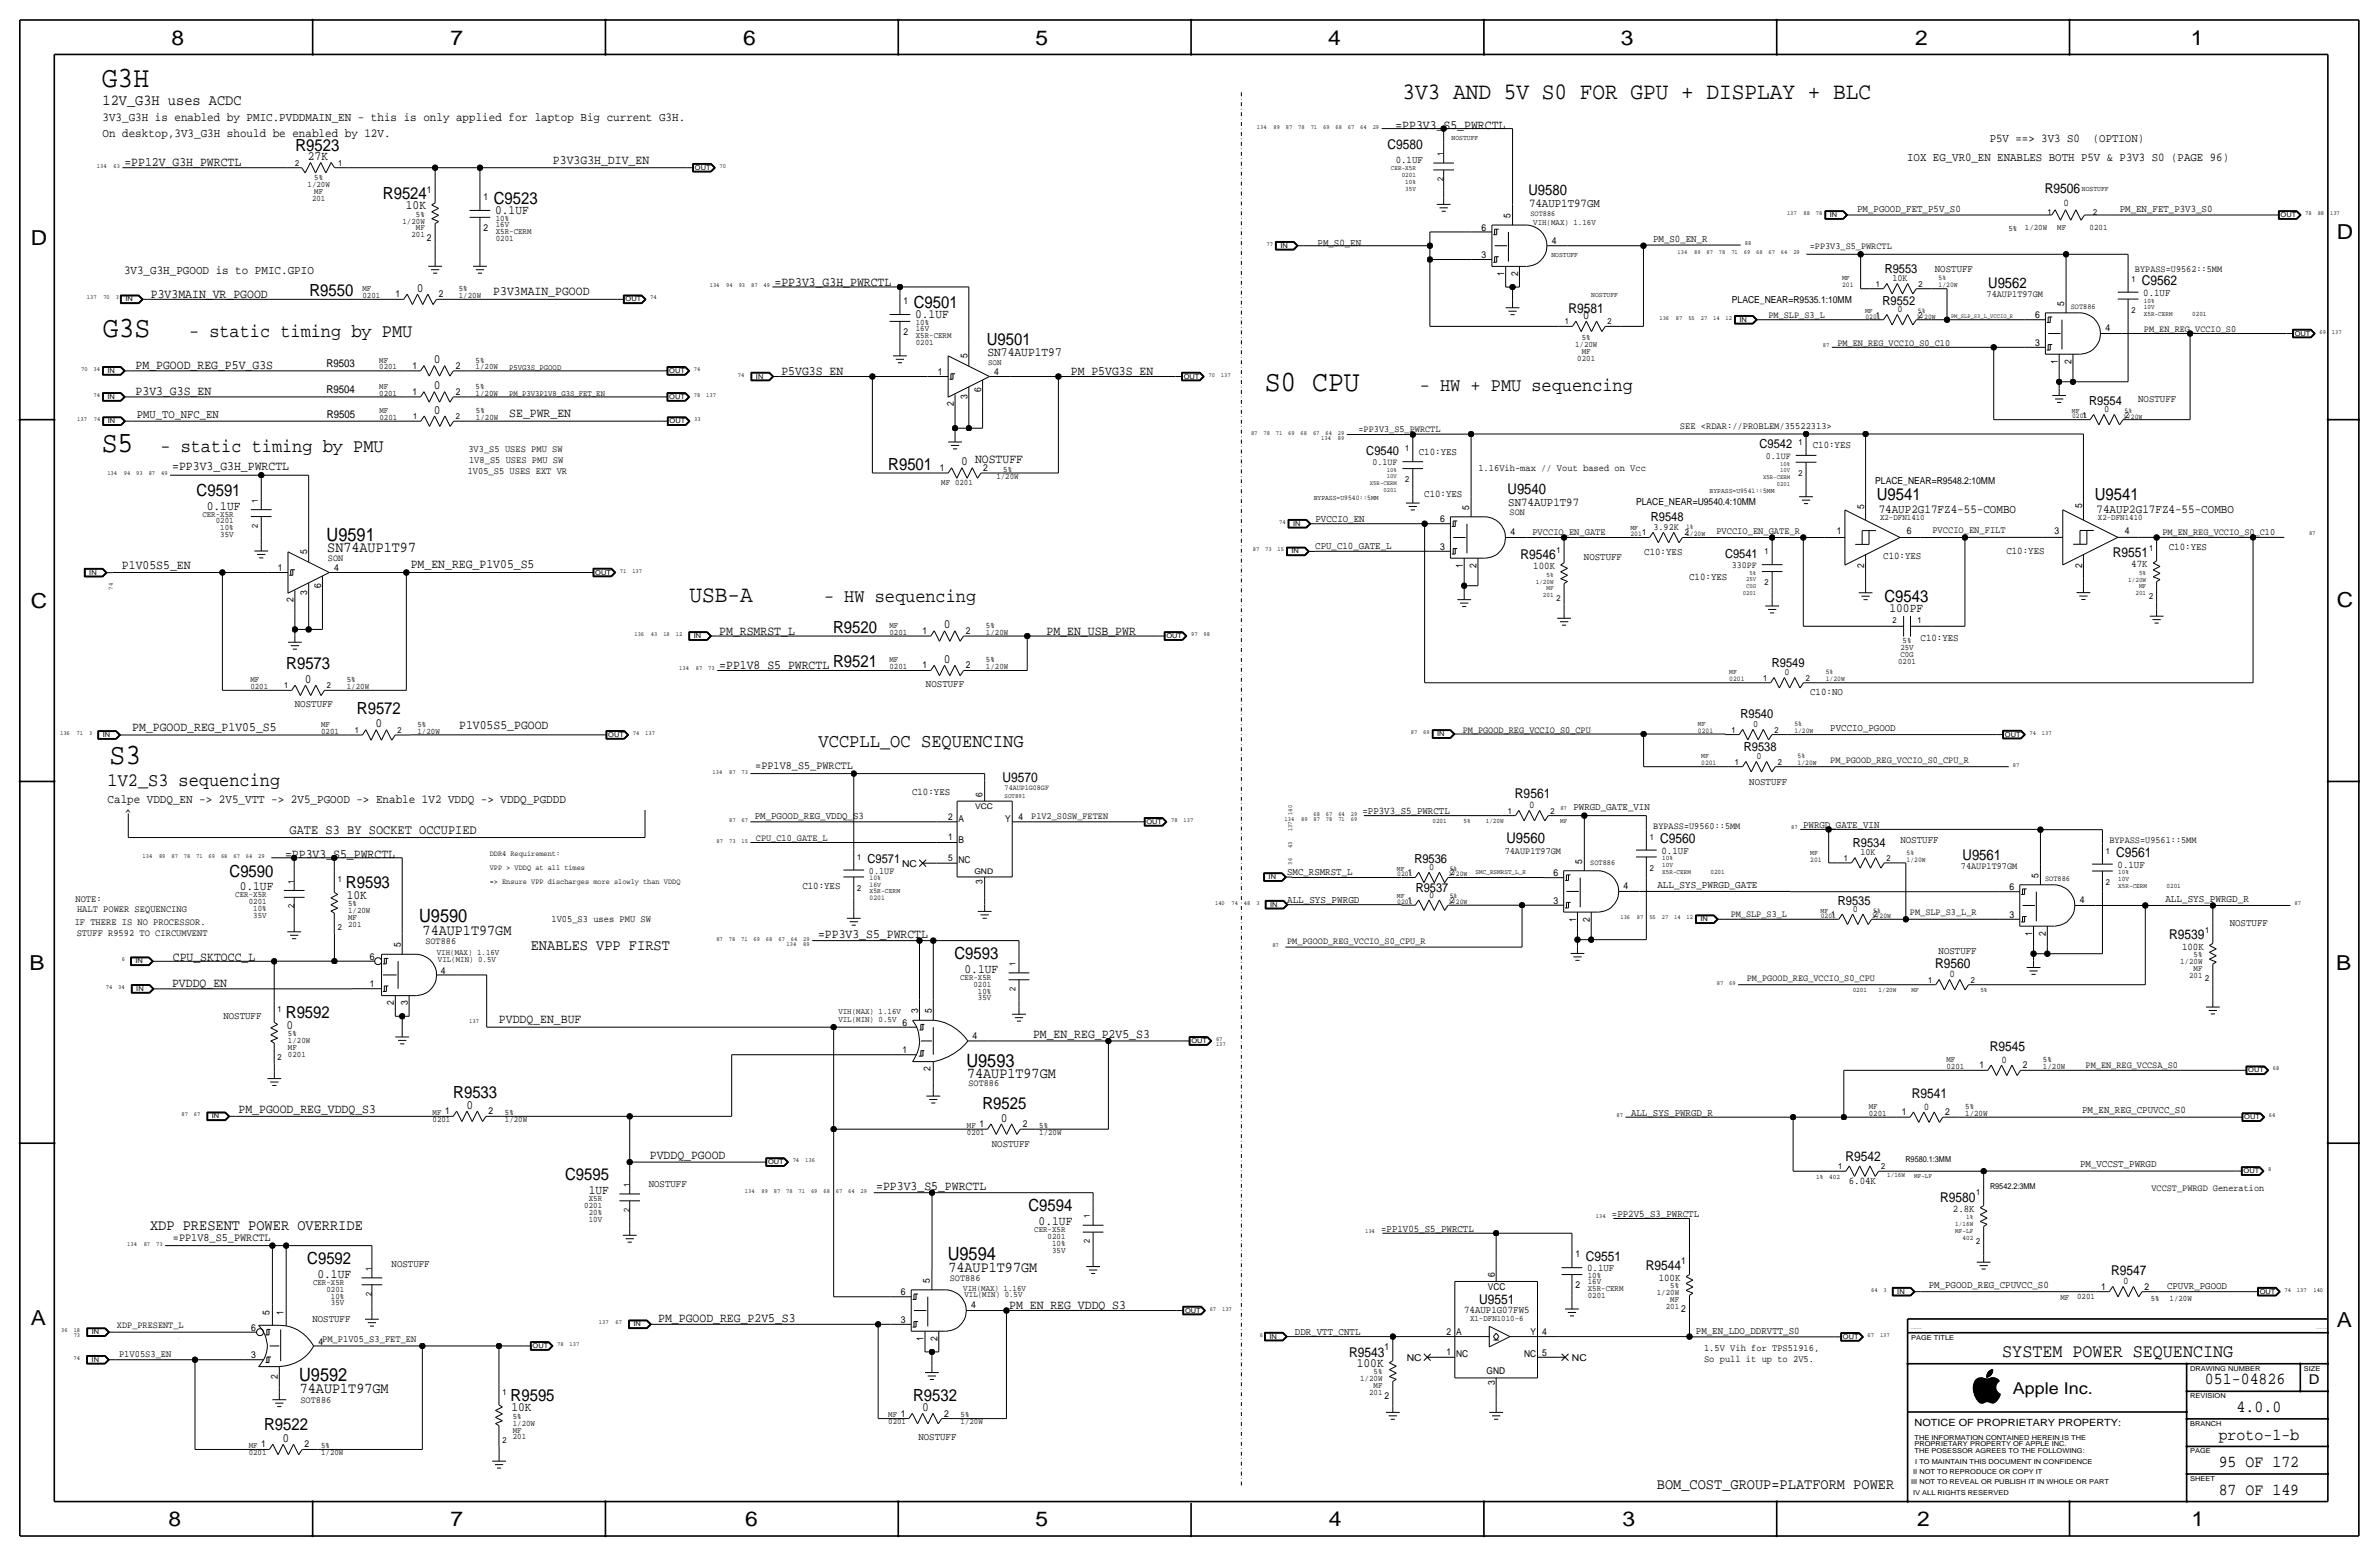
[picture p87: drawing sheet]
<svg xmlns="http://www.w3.org/2000/svg" width="877mm" height="574mm" viewBox="0 0 877 574" stroke-linecap="round" stroke-linejoin="round" font-family="sans-serif">
<defs><g id="words">
<g font-size="10.9">
<text x="37.5" y="32.2">G3H</text>
<text x="37.9" y="124.4">G3S</text>
<text x="466.3" y="144.2">S0 CPU</text>
<text x="37.5" y="166.7">S5</text>
<text x="40.4" y="281.6">S3</text>
</g>
<g font-size="8.7">
<text x="517.1" y="36.3">3V3 AND 5V S0 FOR GPU + DISPLAY + BLC</text>
<text x="254.3" y="221.7">USB-A</text>
</g>
<g font-size="7.6">
<text x="63.2" y="16.5">8</text>
<text x="166.1" y="16.5">7</text>
<text x="274" y="16.5">6</text>
<text x="381.7" y="16.5">5</text>
<text x="489.7" y="16.5">4</text>
<text x="597.6" y="16.5">3</text>
<text x="706.1" y="16.5">2</text>
<text x="807.7" y="16.5">1</text>
<text x="861.5" y="88.1">D</text>
<text x="11.4" y="90.4">D</text>
<text x="11.4" y="224.3">C</text>
<text x="861.5" y="223.8">C</text>
<text x="10.9" y="357.6">B</text>
<text x="861.3" y="357.4">B</text>
<text x="11.4" y="488.4">A</text>
<text x="861.5" y="489.2">A</text>
<text x="62.2" y="562.6">8</text>
<text x="166.1" y="562.6">7</text>
<text x="274.8" y="562.6">6</text>
<text x="381.7" y="562.6">5</text>
<text x="489.9" y="562.6">4</text>
<text x="598.1" y="562.6">3</text>
<text x="706.8" y="562.6">2</text>
<text x="807.9" y="562.6">1</text>
</g>
<text font-size="7.1" x="301.8" y="275.5">VCCPLL_OC SEQUENCING</text>
<g font-size="7">
<text x="69.7" y="124.4">- static timing by PMU</text>
<text x="523.4" y="144.2">- HW + PMU sequencing</text>
<text x="59.1" y="166.7">- static timing by PMU</text>
<text x="303.8" y="221.7">- HW sequencing</text>
<text x="39.7" y="289.7">1V2_S3 sequencing</text>
</g>
<text font-size="6.9" x="738.2" y="500.1">SYSTEM POWER SEQUENCING</text>
<g font-size="6.8">
<text x="120.4" y="199.3">U9591</text>
<text x="154.5" y="339.8">U9590</text>
<text x="356.3" y="393.3">U9593</text>
<text x="349.4" y="464.5">U9594</text>
<text x="110.3" y="508.9">U9592</text>
</g>
<g font-size="6.2">
<text x="108.9" y="55.5">R9523</text>
<text x="141.2" y="73.3">R9524</text>
<text x="182" y="75">C9523</text>
<text x="114.1" y="109.1">R9550</text>
<text x="336.9" y="113.4">C9501</text>
<text x="363.8" y="127.1">U9501</text>
<text x="327.5" y="173.1">R9501</text>
<text x="72.5" y="182.8">C9591</text>
<text x="691.9" y="184.4">U9541</text>
<text x="772.3" y="184.3">U9541</text>
<text x="694.7" y="221.9">C9543</text>
<text x="307.1" y="233.2">R9520</text>
<text x="307.1" y="245.9">R9521</text>
<text x="105.5" y="246.6">R9573</text>
<text x="131.6" y="263">R9572</text>
<text x="84.6" y="323.1">C9590</text>
<text x="127.6" y="327.4">R9593</text>
<text x="351.8" y="353.5">C9593</text>
<text x="105.4" y="375.3">R9592</text>
<text x="167.1" y="404.9">R9533</text>
<text x="362.2" y="408.9">R9525</text>
<text x="208.3" y="435">C9595</text>
<text x="379.2" y="446.5">C9594</text>
<text x="113.3" y="465.9">C9592</text>
<text x="812.9" y="510.3">051-04826</text>
<text x="188.3" y="516.3">R9595</text>
<text x="336.6" y="516.3">R9532</text>
<text x="824.6" y="520.4">4.0.0</text>
<text x="97.4" y="526.9">R9522</text>
<text x="818" y="530.6">proto-1-b</text>
<text x="818" y="540.8">95 OF 172</text>
<text x="818" y="550.9">87 OF 149</text>
</g>
<text font-size="6" x="742.1" y="513.9">Apple Inc.</text>
<g font-size="5.6">
<text x="37.8" y="38.6">12V_G3H uses ACDC</text>
<text x="120.6" y="203.4">SN74AUP1T97</text>
<text x="155.8" y="344.6">74AUP1T97GM</text>
<text x="195.7" y="350.3">ENABLES VPP FIRST</text>
<text x="356.5" y="397.4">74AUP1T97GM</text>
<text x="55.3" y="453.3">XDP PRESENT POWER OVERRIDE</text>
<text x="349.7" y="468.8">74AUP1T97GM</text>
<text x="110.5" y="513.4">74AUP1T97GM</text>
<text x="610.8" y="548.7">BOM_COST_GROUP=PLATFORM POWER</text>
</g>
<g font-size="5.4">
<text x="563.5" y="72">U9580</text>
<text x="733" y="106.3">U9562</text>
<text x="555.8" y="182.1">U9540</text>
<text x="555.4" y="310.8">U9560</text>
<text x="723.5" y="317.1">U9561</text>
</g>
<g font-size="5">
<text x="511.6" y="55">C9580</text>
<text x="753.9" y="71.1">R9506</text>
<text x="789.6" y="105.2">C9562</text>
<text x="578.3" y="115.2">R9581</text>
<text x="560.5" y="205.9">R9546</text>
<text x="779" y="205.2">R9551</text>
<text x="369.6" y="288.2">U9570</text>
<text x="558.5" y="294.3">R9561</text>
<text x="106.8" y="307.4">GATE S3 BY SOCKET OCCUPIED</text>
<text x="612" y="310.8">C9560</text>
<text x="780.2" y="316">C9561</text>
<text x="799.7" y="346.2">R9539</text>
<text x="713.5" y="356.6">R9560</text>
<text x="733.5" y="387.5">R9545</text>
<text x="704.9" y="404.7">R9541</text>
<text x="680.3" y="427.9">R9542</text>
<text x="715.2" y="442.9">R9580</text>
<text x="584.6" y="464.7">C9551</text>
<text x="606.8" y="468.3">R9544</text>
<text x="778.3" y="470">R9547</text>
<text x="545.3" y="480.7">U9551</text>
<text x="497.4" y="500">R9543</text>
<text x="851.2" y="510.3">D</text>
</g>
<g font-size="4.7">
<text x="514.5" y="47.4">=PP3V3_S5_PWRCTL</text>
<text x="113.5" y="59">27K</text>
<text x="45.9" y="61.3">=PP12V_G3H_PWRCTL</text>
<text x="203.9" y="60.6">P3V3G3H_DIV_EN</text>
<text x="149.6" y="77.1">10K</text>
<text x="182.5" y="78.8">0.1UF</text>
<text x="153.7" y="107.5">0</text>
<text x="285.5" y="105.3">=PP3V3_G3H_PWRCTL</text>
<text x="55.6" y="109.8">P3V3MAIN_VR_PGOOD</text>
<text x="181.9" y="108.8">P3V3MAIN_PGOOD</text>
<text x="337.4" y="117.2">0.1UF</text>
<text x="583.6" y="117.8">0</text>
<text x="364" y="131.2">SN74AUP1T97</text>
<text x="50" y="135.8">PM_PGOOD_REG_P5V_G3S</text>
<text x="159.9" y="133.9">0</text>
<text x="159.9" y="143.5">0</text>
<text x="288.1" y="138.3">P5VG3S_EN</text>
<text x="394.8" y="138.3">PM_P5VG3S_EN</text>
<text x="50" y="145.4">P3V3_G3S_EN</text>
<text x="160" y="152.5">0</text>
<text x="187.8" y="153.7">SE_PWR_EN</text>
<text x="63.5" y="173.2">=PP3V3_G3H_PWRCTL</text>
<text x="354.4" y="171.6">0 NOSTUFF</text>
<text x="76.2" y="187.9">0.1UF</text>
<text x="45" y="209.6">P1V05S5_EN</text>
<text x="151.4" y="209.4">PM_EN_REG_P1V05_S5</text>
<text x="696.6" y="225.8">100PF</text>
<text x="265.2" y="233.9">PM_RSMRST_L</text>
<text x="348" y="231.6">0</text>
<text x="385.8" y="233.9">PM_EN_USB_PWR</text>
<text x="348" y="244.3">0</text>
<text x="112.4" y="251.7">0</text>
<text x="265.2" y="246.6">=PP1V8_S5_PWRCTL</text>
<text x="48.8" y="269.5">PM_PGOOD_REG_P1V05_S5</text>
<text x="138.5" y="268.1">0</text>
<text x="169.3" y="268.9">P1V05S5_PGOOD</text>
<text x="105.1" y="316.2">=PP3V3_S5_PWRCTL</text>
<text x="88.4" y="328.2">0.1UF</text>
<text x="127.8" y="331.2">10K</text>
<text x="301.6" y="345.6">=PP3V3_S5_PWRCTL</text>
<text x="63.7" y="354.3">CPU_SKTOCC_L</text>
<text x="355.6" y="358.6">0.1UF</text>
<text x="63.4" y="363.7">PVDDQ_EN</text>
<text x="183.9" y="376.9">PVDDQ_EN_BUF</text>
<text x="105.7" y="379.1">0</text>
<text x="380.8" y="382.5">PM_EN_REG_P2V5_S3</text>
<text x="87.9" y="410.3">PM_PGOOD_REG_VDDQ_S3</text>
<text x="171.9" y="408.7">0</text>
<text x="368.9" y="413.4">0</text>
<text x="239.6" y="427.3">PVDDQ_PGOOD</text>
<text x="217.1" y="440.1">1UF</text>
<text x="323" y="438.7">=PP3V3_S5_PWRCTL</text>
<text x="382.9" y="451.6">0.1UF</text>
<text x="117" y="471">0.1UF</text>
<text x="372.1" y="482.4">PM_EN_REG_VDDQ_S3</text>
<text x="242.7" y="487.3">PM_PGOOD_REG_P2V5_S3</text>
<text x="500.2" y="503.8">100K</text>
<text x="188.5" y="520.1">10K</text>
<text x="339.9" y="520.1">0</text>
<text x="104.2" y="531.5">0</text>
</g>
<g font-size="4.6">
<text x="694.9" y="100.5">R9553</text>
<text x="694" y="112.5">R9552</text>
<text x="770.2" y="149.3">R9554</text>
<text x="503.7" y="167.6">C9540</text>
<text x="648.7" y="165.3">C9542</text>
<text x="608.7" y="192.2">R9548</text>
<text x="636" y="205.8">C9541</text>
<text x="653.3" y="245.7">R9549</text>
<text x="641.7" y="264.8">R9540</text>
<text x="642.9" y="276.7">R9538</text>
<text x="683.1" y="312.1">R9534</text>
<text x="319.8" y="318.2">C9571</text>
<text x="521.4" y="318.1">R9536</text>
<text x="521.9" y="328.7">R9537</text>
<text x="677.6" y="333.5">R9535</text>
</g>
<g font-size="4.5">
<text x="37.8" y="44.6">3V3_G3H is enabled by PMIC.PVDDMAIN_EN - this is only applied for laptop Big current G3H.</text>
<text x="37.8" y="50.4">On desktop,3V3_G3H should be enabled by 12V.</text>
<text x="45.7" y="100.9">3V3_G3H_PGOOD is to PMIC.GPIO</text>
<text x="692.6" y="189">74AUP2G17FZ4-55-COMBO</text>
<text x="772.9" y="188.9">74AUP2G17FZ4-55-COMBO</text>
<text x="39.7" y="296">Calpe VDDQ_EN -&gt; 2V5_VTT -&gt; 2V5_PGOOD -&gt; Enable 1V2 VDDQ -&gt; VDDQ_PGDDD</text>
<text x="46" y="301.1">^</text>
</g>
<g font-size="4.4">
<text x="733.6" y="52.3">P5V ==&gt; 3V3 S0</text>
<text x="771.5" y="52.3">(OPTION)</text>
<text x="703.1" y="59.4">IOX EG_VR0_EN ENABLES BOTH P5V &amp; P3V3 S0 (PAGE 96)</text>
<text x="563.7" y="76.4">74AUP1T97GM</text>
<text x="50.4" y="154">PMU_TO_NFC_EN</text>
<text x="556.1" y="186.4">SN74AUP1T97</text>
</g>
<g font-size="4.2">
<text x="278.4" y="283.6">=PP1V8_S5_PWRCTL</text>
<text x="63.8" y="457.5">=PP1V8_S5_PWRCTL</text>
</g>
<g font-size="4">
<text x="120.3" y="135.4">R9503</text>
<text x="120.3" y="145">R9504</text>
<text x="120.4" y="154">R9505</text>
</g>
<g font-size="3.8">
<text x="514.6" y="60.1">0.1UF</text>
<text x="760.7" y="75.9">0</text>
<text x="684.7" y="78.2">PM_PGOOD_FET_P5V_S0</text>
<text x="781.5" y="78.2">PM_EN_FET_P3V3_S0</text>
<text x="609.4" y="89.1">PM_S0_EN_R</text>
<text x="485.7" y="90.6">PM_S0_EN</text>
<text x="713.3" y="100.1">NOSTUFF</text>
<text x="790.1" y="109">0.1UF</text>
<text x="788.3" y="148.3">NOSTUFF</text>
<text x="523.1" y="167.8">C10:YES</text>
<text x="668.3" y="164.9">C10:YES</text>
<text x="525.1" y="183">C10:YES</text>
<text x="485" y="192.3">PVCCIO_EN</text>
<text x="484.9" y="202.4">CPU_C10_GATE_L</text>
<text x="799.6" y="202.7">C10:YES</text>
<text x="565.3" y="209.8">100K</text>
<text x="583.9" y="206.5">NOSTUFF</text>
<text x="606.2" y="204.7">C10:YES</text>
<text x="694.3" y="205.9">C10:YES</text>
<text x="739.7" y="204.1">C10:YES</text>
<text x="785.7" y="209">47K</text>
<text x="622.8" y="213.9">C10:YES</text>
<text x="708.1" y="236.4">C10:YES</text>
<text x="341.4" y="253.2">NOSTUFF</text>
<text x="667.4" y="256.1">C10:NO</text>
<text x="108.7" y="260.7">NOSTUFF</text>
<text x="674.8" y="269.3">PVCCIO_PGOOD</text>
<text x="336.2" y="292.9">C10:YES</text>
<text x="644.9" y="289.3">NOSTUFF</text>
<text x="563.8" y="297.8">0</text>
<text x="580.1" y="298.6">PWRGD_GATE_VIN</text>
<text x="278.3" y="302">PM_PGOOD_REG_VDDQ_S3</text>
<text x="502.3" y="300.1">=PP3V3_S5_PWRCTL</text>
<text x="664.8" y="305.1">PWRGD_GATE_VIN</text>
<text x="700.6" y="310.9">NOSTUFF</text>
<text x="612.5" y="314.6">0.1UF</text>
<text x="474.5" y="322.7">SMC_RSMRST_L</text>
<text x="780.7" y="319.8">0.1UF</text>
<text x="295.8" y="327.8">C10:YES</text>
<text x="611" y="327.2">ALL_SYS_PWRGD_GATE</text>
<text x="474.5" y="332.7">ALL_SYS_PWRGD</text>
<text x="798.3" y="332.5">ALL_SYS_PWRGD_R</text>
<text x="822" y="341.5">NOSTUFF</text>
<text x="714.7" y="351.7">NOSTUFF</text>
<text x="804.4" y="350">100K</text>
<text x="718.7" y="360.2">0</text>
<text x="82.3" y="375.6">NOSTUFF</text>
<text x="737.9" y="391.7">0</text>
<text x="601.3" y="411.3">ALL_SYS_PWRGD_R</text>
<text x="709.3" y="409">0</text>
<text x="767.6" y="410.3">PM_EN_REG_CPUVCC_S0</text>
<text x="365.6" y="422.9">NOSTUFF</text>
<text x="766.9" y="430.1">PM_VCCST_PWRGD</text>
<text x="239.2" y="437.6">NOSTUFF</text>
<text x="681.6" y="436.5">6.04K</text>
<text x="594.3" y="448.6">=PP2V5_S3_PWRCTL</text>
<text x="720" y="446.7">2.8K</text>
<text x="509.2" y="454.1">=PP1V05_S5_PWRCTL</text>
<text x="144.4" y="467.1">NOSTUFF</text>
<text x="585.1" y="468.5">0.1UF</text>
<text x="611.5" y="472.1">100K</text>
<text x="782.7" y="473.3">0</text>
<text x="711.1" y="474.9">PM_PGOOD_REG_CPUVCC_S0</text>
<text x="798.9" y="475">CPUVR_PGOOD</text>
<text x="539.8" y="484.1">74AUP1G07FW5</text>
<text x="115.2" y="487.4">NOSTUFF</text>
<text x="625.2" y="491.8">PM_EN_LDO_DDRVTT_S0</text>
<text x="477.4" y="492.2">DDR_VTT_CNTL</text>
<text x="338.6" y="530.8">NOSTUFF</text>
</g>
<text font-size="3.7" x="705.8" y="525.5">NOTICE OF PROPRIETARY PROPERTY:</text>
<g font-size="3.6">
<text x="619.4" y="158">SEE &lt;RDAR://PROBLEM/35522313&gt;</text>
<text x="172.7" y="166.5">3V3_S5 USES PMU SW</text>
<text x="172.9" y="170.8">1V8_S5 USES PMU SW</text>
<text x="545" y="173.7">1.16Vih-max // Vout based on Vcc</text>
<text x="172.4" y="174.9">1V05_S5 USES EXT VR</text>
<text x="564.9" y="197.2">PVCCIO_EN_GATE</text>
<text x="632.8" y="196.9">PVCCIO_EN_GATE_R</text>
<text x="712.4" y="196.4">PVCCIO_EN_FILT</text>
<text x="27.8" y="332.3">NOTE:</text>
<text x="27.5" y="340.8">IF THERE IS NO PROCESSOR.</text>
<text x="28.4" y="336.2">HALT POWER SEQUENCING</text>
<text x="203.3" y="339.8">1V05_S3 uses PMU SW</text>
<text x="28.3" y="345.2">STUFF R9592 TO CIRCUMVENT</text>
<text x="118.8" y="494.7">PM_P1V05_S3_FET_EN</text>
<text x="628.2" y="497.9">1.5V Vih for TPS51916,</text>
<text x="43.9" y="500.3">P1V05S3_EN</text>
<text x="628.2" y="502.2">So pull it up to 2V5.</text>
</g>
<g font-size="3.5">
<text x="157.4" y="71">1</text>
<text x="178.2" y="73.8">1</text>
<text x="556.9" y="80.4" transform="rotate(-90 556.9 80.4)">5</text>
<text x="157.4" y="88.7">2</text>
<text x="178.2" y="85.2">2</text>
<text x="546.2" y="85">6</text>
<text x="572.1" y="89.8">4</text>
<text x="546.2" y="95.1">3</text>
<text x="667.2" y="91.9">=PP3V3_S5_PWRCTL</text>
<text x="554.6" y="101.7" transform="rotate(-90 554.6 101.7)">1</text>
<text x="559.7" y="101.7" transform="rotate(-90 559.7 101.7)">2</text>
<text x="787.1" y="100.1">BYPASS=U9562::5MM</text>
<text x="697.6" y="103.6">10K</text>
<text x="145.8" y="109.6">1</text>
<text x="161.8" y="109.6">2</text>
<text x="333" y="112.1">1</text>
<text x="638.5" y="111.5">PLACE_NEAR=R9535.1:10MM</text>
<text x="732.4" y="109.6">74AUP1T97GM</text>
<text x="760.9" y="112.8" transform="rotate(-90 760.9 112.8)">5</text>
<text x="652" y="117.3">PM_SLP_S3_L</text>
<text x="699.5" y="115.1">0</text>
<text x="750.3" y="117.3">6</text>
<text x="333" y="123.5">2</text>
<text x="776.2" y="122.2">4</text>
<text x="790.4" y="122.4">PM_EN_REG_VCCIO_S0</text>
<text x="356.7" y="131.9" transform="rotate(-90 356.7 131.9)">5</text>
<text x="677.4" y="127.5">PM_EN_REG_VCCIO_S0_C10</text>
<text x="750.3" y="127.5">3</text>
<text x="152" y="135.9">1</text>
<text x="168" y="135.9">2</text>
<text x="758.6" y="134.1" transform="rotate(-90 758.6 134.1)">1</text>
<text x="763.7" y="134.1" transform="rotate(-90 763.7 134.1)">2</text>
<text x="345.8" y="138.3">1</text>
<text x="366.6" y="138.3">4</text>
<text x="152" y="145.5">1</text>
<text x="168" y="145.5">2</text>
<text x="351.6" y="149.7" transform="rotate(-90 351.6 149.7)">2</text>
<text x="356.7" y="147.1" transform="rotate(-90 356.7 147.1)">3</text>
<text x="361.7" y="144.3" transform="rotate(-90 361.7 144.3)">6</text>
<text x="775.7" y="151.9">0</text>
<text x="500.8" y="159.3">=PP3V3_S5_PWRCTL</text>
<text x="346.5" y="173.6">1</text>
<text x="362.5" y="173.6">2</text>
<text x="506" y="171.5">0.1UF</text>
<text x="651" y="169.1">0.1UF</text>
<text x="691.3" y="178.3">PLACE_NEAR=R9548.2:10MM</text>
<text x="541.6" y="188" transform="rotate(-90 541.6 188)">5</text>
<text x="556.6" y="189.7">SON</text>
<text x="603.2" y="186.3">PLACE_NEAR=U9540.4:10MM</text>
<text x="687.3" y="187.5" transform="rotate(-90 687.3 187.5)">5</text>
<text x="767.6" y="187.4" transform="rotate(-90 767.6 187.4)">5</text>
<text x="530.9" y="192.5">6</text>
<text x="556.8" y="197.4">4</text>
<text x="609.5" y="195.3">3.92K</text>
<text x="677.1" y="196.9">1</text>
<text x="703" y="196.9">6</text>
<text x="757.5" y="196.8">3</text>
<text x="783.3" y="196.8">4</text>
<text x="797.2" y="197.2">PM_EN_REG_VCCIO_S0_C10</text>
<text x="530.9" y="202.7">3</text>
<text x="113.3" y="204.2" transform="rotate(-90 113.3 204.2)">5</text>
<text x="120.9" y="206.7">SON</text>
<text x="539.3" y="209.3" transform="rotate(-90 539.3 209.3)">1</text>
<text x="544.4" y="209.3" transform="rotate(-90 544.4 209.3)">2</text>
<text x="638.5" y="209.4">330PF</text>
<text x="687.3" y="209.5" transform="rotate(-90 687.3 209.5)">2</text>
<text x="767.6" y="209.5" transform="rotate(-90 767.6 209.5)">2</text>
<text x="102.4" y="210.5">1</text>
<text x="123.2" y="210.5">4</text>
<text x="108.2" y="221.9" transform="rotate(-90 108.2 221.9)">2</text>
<text x="113.3" y="219.4" transform="rotate(-90 113.3 219.4)">3</text>
<text x="118.4" y="216.6" transform="rotate(-90 118.4 216.6)">6</text>
<text x="340.1" y="233.7">1</text>
<text x="356.1" y="233.7">2</text>
<text x="340.1" y="246.4">1</text>
<text x="356.1" y="246.4">2</text>
<text x="657.9" y="248.9">0</text>
<text x="646.3" y="268">0</text>
<text x="539.2" y="270.1">PM_PGOOD_REG_VCCIO_S0_CPU</text>
<text x="647.6" y="279.8">0</text>
<text x="674.8" y="281.1">PM_PGOOD_REG_VCCIO_S0_CPU_R</text>
<text x="362.3" y="293.8" transform="rotate(-90 362.3 293.8)">6</text>
<text x="349.6" y="302.2">2</text>
<text x="353.4" y="302.9">A</text>
<text x="370.6" y="302.9">Y</text>
<text x="375.5" y="302.2">4</text>
<text x="380.2" y="302">P1V2_S0SW_FETEN</text>
<text x="609.5" y="305.7">BYPASS=U9560::5MM</text>
<text x="278.7" y="310">CPU_C10_GATE_L</text>
<text x="349.6" y="309.8">1</text>
<text x="353.4" y="310.5">B</text>
<text x="777.6" y="310.9">BYPASS=U9561::5MM</text>
<text x="349.6" y="317.4">5</text>
<text x="554.7" y="314.6">74AUP1T97GM</text>
<text x="685.9" y="315.3">10K</text>
<text x="320.3" y="322">0.1UF</text>
<text x="332.6" y="319.4">NC</text>
<text x="353.4" y="318.2">NC</text>
<text x="526.9" y="320.6">0</text>
<text x="572.7" y="323">6</text>
<text x="583.3" y="318.4" transform="rotate(-90 583.3 318.4)">5</text>
<text x="722.9" y="320.4">74AUP1T97GM</text>
<text x="751.5" y="323.6" transform="rotate(-90 751.5 323.6)">5</text>
<text x="362.3" y="326" transform="rotate(-90 362.3 326)">3</text>
<text x="598.6" y="327.8">4</text>
<text x="740.8" y="328.2">6</text>
<text x="526.9" y="330.9">0</text>
<text x="572.7" y="333.1">3</text>
<text x="766.7" y="333">4</text>
<text x="581.1" y="339.7" transform="rotate(-90 581.1 339.7)">1</text>
<text x="586.1" y="339.7" transform="rotate(-90 586.1 339.7)">2</text>
<text x="638" y="337.8">PM_SLP_S3_L</text>
<text x="683.1" y="336">0</text>
<text x="704.1" y="337.3">PM_SLP_S3_L_R</text>
<text x="740.8" y="338.3">3</text>
<text x="156.8" y="348">SOT886</text>
<text x="474.5" y="347.9">PM_PGOOD_REG_VCCIO_S0_CPU_R</text>
<text x="749.2" y="344.9" transform="rotate(-90 749.2 344.9)">1</text>
<text x="754.3" y="344.9" transform="rotate(-90 754.3 344.9)">2</text>
<text x="136.4" y="353.8">6</text>
<text x="147.8" y="348.9" transform="rotate(-90 147.8 348.9)">5</text>
<text x="162.5" y="358.9">4</text>
<text x="136.4" y="363.9">1</text>
<text x="644" y="361.7">PM_PGOOD_REG_VCCIO_S0_CPU</text>
<text x="145.2" y="370.3" transform="rotate(-90 145.2 370.3)">2</text>
<text x="150.3" y="370.3" transform="rotate(-90 150.3 370.3)">3</text>
<text x="338.5" y="373.3" transform="rotate(-90 338.5 373.3)">3</text>
<text x="343.6" y="373.3" transform="rotate(-90 343.6 373.3)">5</text>
<text x="332.7" y="378.1">6</text>
<text x="358.5" y="382.9">4</text>
<text x="332.7" y="388.3">1</text>
<text x="343.1" y="394.6" transform="rotate(-90 343.1 394.6)">2</text>
<text x="729.8" y="393.8">1</text>
<text x="745.8" y="393.8">2</text>
<text x="768.9" y="393.5">PM_EN_REG_VCCSA_S0</text>
<text x="357" y="400.4">SOT886</text>
<text x="164.1" y="410.7">1</text>
<text x="180" y="410.7">2</text>
<text x="701.2" y="411">1</text>
<text x="717.1" y="411">2</text>
<text x="361.1" y="415.4">1</text>
<text x="377" y="415.4">2</text>
<text x="793.2" y="439">VCCST_PWRGD Generation</text>
<text x="580.8" y="463.4">1</text>
<text x="619.8" y="466">1</text>
<text x="342.8" y="472.9" transform="rotate(-90 342.8 472.9)">5</text>
<text x="350.2" y="472.1">SOT886</text>
<text x="551.1" y="470.6" transform="rotate(-90 551.1 470.6)">6</text>
<text x="332.2" y="477.5">6</text>
<text x="548.5" y="475.6">VCC</text>
<text x="580.8" y="474.9">2</text>
<text x="774.6" y="475.3">1</text>
<text x="790.6" y="475.3">2</text>
<text x="99.4" y="484.7" transform="rotate(-90 99.4 484.7)">5</text>
<text x="104.5" y="484.7" transform="rotate(-90 104.5 484.7)">1</text>
<text x="358" y="482.3">4</text>
<text x="619.8" y="483.8">2</text>
<text x="43.1" y="489.6">XDP_PRESENT_L</text>
<text x="92.6" y="490.5">6</text>
<text x="332.2" y="487.6">3</text>
<text x="533.3" y="491.9">2</text>
<text x="117.4" y="495.6">4</text>
<text x="340.5" y="494.2" transform="rotate(-90 340.5 494.2)">1</text>
<text x="345.6" y="494.2" transform="rotate(-90 345.6 494.2)">2</text>
<text x="510.5" y="497.7">1</text>
<text x="536.9" y="492.2">A</text>
<text x="564.3" y="492.2">Y</text>
<text x="568.6" y="492.2">4</text>
<text x="92.6" y="500.4">3</text>
<text x="518.6" y="501.5">NC</text>
<text x="533.3" y="499.5">1</text>
<text x="536.9" y="500.3">NC</text>
<text x="561.9" y="500.3">NC</text>
<text x="568.6" y="499.8">5</text>
<text x="579.5" y="501.5">NC</text>
<text x="102.5" y="508.3" transform="rotate(-90 102.5 508.3)">2</text>
<text x="548" y="506.6">GND</text>
<text x="510.5" y="515.5">2</text>
<text x="551.1" y="510.7" transform="rotate(-90 551.1 510.7)">3</text>
<text x="110.8" y="517">SOT886</text>
<text x="332.1" y="522.1">1</text>
<text x="348" y="522.1">2</text>
<text x="96.3" y="533.5">1</text>
<text x="112.3" y="533.5">2</text>
</g>
<g font-size="3.1">
<text x="532.2" y="57.6" transform="rotate(-90 532.2 57.6)">1</text>
<text x="108.9" y="61.1">2</text>
<text x="124.6" y="61.1">1</text>
<text x="113.4" y="68.9">1/20W</text>
<text x="115.9" y="66.4">5%</text>
<text x="115.9" y="71.5">MF</text>
<text x="532.2" y="66.7" transform="rotate(-90 532.2 66.7)">2</text>
<text x="115" y="74">201</text>
<text x="148.4" y="82.4">1/20W</text>
<text x="153.3" y="79.9">5%</text>
<text x="182.8" y="83.7">16V</text>
<text x="182.8" y="81.4">10%</text>
<text x="565.3" y="83">VIH(MAX) 1.16V</text>
<text x="754.9" y="79.2">1</text>
<text x="771.7" y="79.2">2</text>
<text x="151.7" y="87.5">201</text>
<text x="153.3" y="84.9">MF</text>
<text x="182.8" y="86.2">X5R-CERM</text>
<text x="182.8" y="88.7">0201</text>
<text x="740.4" y="85.1">5%</text>
<text x="746.5" y="84.8">1/20W</text>
<text x="758.4" y="84.8">MF</text>
<text x="770.4" y="84.8">0201</text>
<text x="133.6" y="107.3">MF</text>
<text x="169.2" y="107.3">5%</text>
<text x="691.6" y="105.7">1</text>
<text x="707.3" y="105.7">2</text>
<text x="785.8" y="103.9">1</text>
<text x="133.6" y="109.8">0201</text>
<text x="169.2" y="109.8">1/20W</text>
<text x="337.6" y="119.7">10%</text>
<text x="576.9" y="119.5">1</text>
<text x="592.7" y="119.5">2</text>
<text x="691.6" y="117.1">1</text>
<text x="707.3" y="117.1">2</text>
<text x="785.8" y="115.3">2</text>
<text x="337.6" y="122">16V</text>
<text x="337.6" y="124.6">X5R-CERM</text>
<text x="583.2" y="125.4">5%</text>
<text x="337.6" y="127.1">0201</text>
<text x="580.7" y="127.9">1/20W</text>
<text x="583.2" y="130.5">MF</text>
<text x="139.8" y="136.2">0201</text>
<text x="139.8" y="133.7">MF</text>
<text x="175.4" y="136.2">1/20W</text>
<text x="175.4" y="133.7">5%</text>
<text x="364.3" y="134.5">SON</text>
<text x="581.5" y="133">0201</text>
<text x="139.8" y="143.3">MF</text>
<text x="175.4" y="143.3">5%</text>
<text x="139.8" y="145.8">0201</text>
<text x="175.4" y="145.8">1/20W</text>
<text x="139.9" y="154.7">0201</text>
<text x="139.9" y="152.2">MF</text>
<text x="152.3" y="154.5">1</text>
<text x="168.1" y="154.5">2</text>
<text x="175.5" y="152.2">5%</text>
<text x="175.5" y="154.7">1/20W</text>
<text x="767.8" y="153.9">1</text>
<text x="783.5" y="153.9">2</text>
<text x="518.1" y="166.4">1</text>
<text x="663" y="164">1</text>
<text x="369.9" y="173.8">5%</text>
<text x="347" y="178.9">MF 0201</text>
<text x="367.3" y="176.4">1/20W</text>
<text x="518.1" y="177.8">2</text>
<text x="663" y="175.5">2</text>
<text x="95" y="185.3" transform="rotate(-90 95 185.3)">1</text>
<text x="74.6" y="190.4">CER-X5R</text>
<text x="693.1" y="191.8">X2-DFN1410</text>
<text x="773.4" y="191.7">X2-DFN1410</text>
<text x="79.6" y="192.9">0201</text>
<text x="81.2" y="195.5">10%</text>
<text x="95" y="194.5" transform="rotate(-90 95 194.5)">2</text>
<text x="605.4" y="197.4">1</text>
<text x="621.1" y="197.4">2</text>
<text x="81.2" y="198">35V</text>
<text x="573.8" y="203.7">1</text>
<text x="792.3" y="202.9">1</text>
<text x="650.5" y="204.3">1</text>
<text x="650.5" y="215.7">2</text>
<text x="573.8" y="221.4">2</text>
<text x="792.3" y="220.7">2</text>
<text x="327.9" y="233.9">0201</text>
<text x="327.9" y="231.4">MF</text>
<text x="363.5" y="231.4">5%</text>
<text x="363.5" y="233.9">1/20W</text>
<text x="697.7" y="229.6">2</text>
<text x="706.9" y="229.6">1</text>
<text x="700.6" y="239.7">25V</text>
<text x="701.4" y="237.2">5%</text>
<text x="327.9" y="244.1">MF</text>
<text x="363.5" y="244.1">5%</text>
<text x="699.8" y="244.8">0201</text>
<text x="700.6" y="242.3">C0G</text>
<text x="92.3" y="251.4">MF</text>
<text x="127.9" y="251.4">5%</text>
<text x="327.9" y="246.6">0201</text>
<text x="363.5" y="246.6">1/20W</text>
<text x="650" y="250.9">1</text>
<text x="665.7" y="250.9">2</text>
<text x="92.3" y="253.9">0201</text>
<text x="104.7" y="253.7">1</text>
<text x="120.5" y="253.7">2</text>
<text x="127.9" y="253.9">1/20W</text>
<text x="118.4" y="267.9">MF</text>
<text x="153.9" y="267.9">5%</text>
<text x="118.4" y="270.4">0201</text>
<text x="130.8" y="270.2">1</text>
<text x="146.6" y="270.2">2</text>
<text x="153.9" y="270.4">1/20W</text>
<text x="638.4" y="270">1</text>
<text x="654.2" y="270">2</text>
<text x="639.6" y="281.8">1</text>
<text x="655.4" y="281.8">2</text>
<text x="555.9" y="299.9">1</text>
<text x="571.7" y="299.9">2</text>
<text x="608.2" y="309.5">1</text>
<text x="316" y="316.9">1</text>
<text x="679.8" y="317.3">1</text>
<text x="695.6" y="317.3">2</text>
<text x="776.4" y="314.7">1</text>
<text x="519" y="322.7">1</text>
<text x="534.7" y="322.7">2</text>
<text x="608.2" y="321">2</text>
<text x="108.5" y="325.7" transform="rotate(-90 108.5 325.7)">1</text>
<text x="124.5" y="325.1">1</text>
<text x="316" y="328.3">2</text>
<text x="776.4" y="326.1">2</text>
<text x="86.8" y="330.8">CER-X5R</text>
<text x="91.7" y="333.3">0201</text>
<text x="93.3" y="335.8">10%</text>
<text x="108.5" y="334.8" transform="rotate(-90 108.5 334.8)">2</text>
<text x="128.3" y="334">5%</text>
<text x="519" y="332.9">1</text>
<text x="534.7" y="332.9">2</text>
<text x="93.3" y="338.4">35V</text>
<text x="128.3" y="339.1">MF</text>
<text x="128.3" y="336.6">1/20W</text>
<text x="128.3" y="341.6">201</text>
<text x="675.1" y="338.1">1</text>
<text x="690.9" y="338.1">2</text>
<text x="124.5" y="342.9">2</text>
<text x="813" y="343.9">1</text>
<text x="161" y="351.9">VIH(MAX) 1.16V</text>
<text x="808.7" y="352.8">5%</text>
<text x="161.4" y="354.5">VIL(MIN) 0.5V</text>
<text x="374.4" y="356.1" transform="rotate(-90 374.4 356.1)">1</text>
<text x="803.7" y="355.3">1/20W</text>
<text x="808.7" y="357.9">MF</text>
<text x="354" y="361.1">CER-X5R</text>
<text x="358.9" y="363.7">0201</text>
<text x="374.4" y="365.2" transform="rotate(-90 374.4 365.2)">2</text>
<text x="710.8" y="362.2">1</text>
<text x="726.6" y="362.2">2</text>
<text x="807" y="360.4">201</text>
<text x="813" y="361.7">2</text>
<text x="360.6" y="368.8">35V</text>
<text x="360.6" y="366.2">10%</text>
<text x="102.4" y="373">1</text>
<text x="309.1" y="373.7">VIH(MAX) 1.16V</text>
<text x="309.1" y="376.8">VIL(MIN) 0.5V</text>
<text x="106.2" y="381.9">5%</text>
<text x="106.2" y="387">MF</text>
<text x="106.2" y="389.5">0201</text>
<text x="106.2" y="384.5">1/20W</text>
<text x="102.4" y="390.8">2</text>
<text x="717.6" y="394">0201</text>
<text x="717.6" y="391.5">MF</text>
<text x="753.2" y="394">1/20W</text>
<text x="753.2" y="391.5">5%</text>
<text x="159.5" y="413.5">0201</text>
<text x="159.5" y="411">MF</text>
<text x="186.1" y="413.5">1/20W</text>
<text x="186.1" y="411">5%</text>
<text x="688.9" y="411.3">0201</text>
<text x="688.9" y="408.7">MF</text>
<text x="724.5" y="408.7">5%</text>
<text x="724.5" y="411.3">1/20W</text>
<text x="356.5" y="415.7">MF</text>
<text x="356.5" y="418.2">0201</text>
<text x="383.1" y="418.2">1/20W</text>
<text x="383.1" y="415.7">5%</text>
<text x="677.7" y="430.9">1</text>
<text x="693.5" y="430.9">2</text>
<text x="232.2" y="437.5" transform="rotate(-90 232.2 437.5)">1</text>
<text x="217" y="442.6">X5R</text>
<text x="728.5" y="440.6">1</text>
<text x="215.4" y="445.2">0201</text>
<text x="217" y="447.7">20%</text>
<text x="232.2" y="446.7" transform="rotate(-90 232.2 446.7)">2</text>
<text x="401.7" y="449.1" transform="rotate(-90 401.7 449.1)">1</text>
<text x="217" y="450.2">10V</text>
<text x="381.3" y="454.2">CER-X5R</text>
<text x="386.2" y="456.7">0201</text>
<text x="387.9" y="459.2">10%</text>
<text x="387.9" y="461.8">35V</text>
<text x="401.7" y="458.2" transform="rotate(-90 401.7 458.2)">2</text>
<text x="728.5" y="458.4">2</text>
<text x="115.4" y="473.6">CER-X5R</text>
<text x="137.1" y="468.5" transform="rotate(-90 137.1 468.5)">1</text>
<text x="585.4" y="471.1">10%</text>
<text x="585.4" y="473.4">16V</text>
<text x="120.4" y="476.1">0201</text>
<text x="122" y="478.6">10%</text>
<text x="137.1" y="477.6" transform="rotate(-90 137.1 477.6)">2</text>
<text x="355.1" y="475.7">VIH(MAX) 1.16V</text>
<text x="355.5" y="478">VIL(MIN) 0.5V</text>
<text x="585.4" y="478.4">0201</text>
<text x="585.4" y="475.9">X5R-CERM</text>
<text x="610.8" y="477.4">1/20W</text>
<text x="615.7" y="480">MF</text>
<text x="615.7" y="474.9">5%</text>
<text x="759.6" y="479">MF</text>
<text x="765.8" y="478.7">0201</text>
<text x="792.9" y="479.4">5%</text>
<text x="799.8" y="479.6">1/20W</text>
<text x="122" y="481.2">35V</text>
<text x="614.1" y="482.5">201</text>
<text x="541.9" y="486.9">X1-DFN1010-6</text>
<text x="501.4" y="509.2">1/20W</text>
<text x="506.4" y="506.6">5%</text>
<text x="185.2" y="514">1</text>
<text x="504.7" y="514.2">201</text>
<text x="506.4" y="511.7">MF</text>
<text x="189" y="525.5">1/20W</text>
<text x="189" y="522.9">5%</text>
<text x="327.5" y="522.4">MF</text>
<text x="327.5" y="524.9">0201</text>
<text x="354.1" y="522.4">5%</text>
<text x="354.1" y="524.9">1/20W</text>
<text x="91.7" y="533.8">MF</text>
<text x="118.4" y="533.8">5%</text>
<text x="185.2" y="531.8">2</text>
<text x="189" y="530.6">201</text>
<text x="189" y="528">MF</text>
<text x="91.7" y="536.3">0201</text>
<text x="118.4" y="536.3">1/20W</text>
</g>
<g font-size="3">
<text x="187.7" y="136.4">P5VG3S_PGOOD</text>
<text x="187.7" y="146.1">PM_P3V3P1V8_G3S_FET_EN</text>
<text x="702.5" y="428.1">R9580.1:3MM</text>
<text x="733.7" y="438.1">R9542.2:3MM</text>
</g>
<g font-size="2.9">
<text x="564.2" y="79.7">SOT886</text>
<text x="763.4" y="113.9">SOT886</text>
<text x="359.5" y="298.3">VCC</text>
<text x="180.5" y="315.7">DDR4 Requirement:</text>
<text x="180.5" y="320.8">VPP &gt; VDDQ at all times</text>
<text x="359.2" y="322">GND</text>
<text x="586.3" y="318.7">SOT886</text>
<text x="180.5" y="325.8">=&gt; Ensure VPP discharges more slowly than VDDQ</text>
<text x="754" y="324.7">SOT886</text>
</g>
<text font-size="2.8" x="370.4" y="291.2">74AUP1G08GF</text>
<g font-size="2.6">
<text x="535.2" y="51.7">NOSTUFF</text>
<text x="767.5" y="70.4">NOSTUFF</text>
<text x="572" y="94.7">NOSTUFF</text>
<text x="679.1" y="103.4">MF</text>
<text x="679.1" y="105.9">201</text>
<text x="714.7" y="103.4">5%</text>
<text x="714.7" y="105.9">1/20W</text>
<text x="586.6" y="109.4">NOSTUFF</text>
<text x="687.6" y="115.4">MF</text>
<text x="687.7" y="117.4">0201</text>
<text x="706.6" y="117.4">1/20W</text>
<text x="707.1" y="115.4">5%</text>
<text x="763.8" y="152.2">MF</text>
<text x="763.9" y="154.2">0201</text>
<text x="782.8" y="154.3">1/20W</text>
<text x="783.3" y="152.2">5%</text>
<text x="484.3" y="184.3">BYPASS=U9540::5MM</text>
<text x="630.3" y="181.8">BYPASS=U9541::5MM</text>
<text x="601.1" y="195.2">MF</text>
<text x="601.1" y="197.7">201</text>
<text x="621.6" y="195.1">1%</text>
<text x="621.6" y="197.6">1/20W</text>
<text x="637.5" y="251.2">0201</text>
<text x="637.5" y="248.6">MF</text>
<text x="673.1" y="251.2">1/20W</text>
<text x="673.1" y="248.6">5%</text>
<text x="626" y="267.7">MF</text>
<text x="661.5" y="267.7">5%</text>
<text x="626" y="270.3">0201</text>
<text x="661.5" y="270.3">1/20W</text>
<text x="627.2" y="279.6">MF</text>
<text x="662.7" y="279.6">5%</text>
<text x="627.2" y="282.1">0201</text>
<text x="662.7" y="282.1">1/20W</text>
<text x="667.4" y="317.6">201</text>
<text x="667.4" y="315">MF</text>
<text x="702.9" y="315">5%</text>
<text x="702.9" y="317.6">1/20W</text>
<text x="515" y="321">MF</text>
<text x="515.1" y="323">0201</text>
<text x="534" y="323">1/20W</text>
<text x="534.5" y="321">5%</text>
<text x="320.6" y="324.5">10%</text>
<text x="320.6" y="329.3">X5R-CERM</text>
<text x="320.6" y="326.8">16V</text>
<text x="320.6" y="331.9">0201</text>
<text x="515" y="331.2">MF</text>
<text x="515.1" y="333.2">0201</text>
<text x="534" y="333.2">1/20W</text>
<text x="534.5" y="331.2">5%</text>
<text x="671.2" y="336.3">MF</text>
<text x="671.3" y="338.4">0201</text>
<text x="690.1" y="338.4">1/20W</text>
<text x="690.6" y="336.3">5%</text>
</g>
<g font-size="2.5">
<text x="256.2" y="62.6">OUT</text>
<text x="512.8" y="62.6">CER-X5R</text>
<text x="516.8" y="65.2">0201</text>
<text x="518.1" y="67.7">10%</text>
<text x="518.1" y="70.3">35V</text>
<text x="674.6" y="80">IN</text>
<text x="840.8" y="80">OUT</text>
<text x="472" y="91.3">IN</text>
<text x="46.2" y="111.1">IN</text>
<text x="230.6" y="111.1">OUT</text>
<text x="790.4" y="111.5">10%</text>
<text x="790.4" y="113.8">10V</text>
<text x="641.3" y="118.6">IN</text>
<text x="790.4" y="116.3">X5R-CERM</text>
<text x="808.2" y="116.3">0201</text>
<text x="846" y="123.7">OUT</text>
<text x="39.6" y="137.5">IN</text>
<text x="246.7" y="137.5">OUT</text>
<text x="278.7" y="139.5">IN</text>
<text x="436.4" y="139.5">OUT</text>
<text x="39.6" y="147.1">IN</text>
<text x="246.7" y="147.1">OUT</text>
<text x="39.7" y="156">IN</text>
<text x="246.8" y="156">OUT</text>
<text x="476.7" y="193.8">IN</text>
<text x="476.1" y="204">IN</text>
<text x="32.9" y="211.8">IN</text>
<text x="219.5" y="211.8">OUT</text>
<text x="566.2" y="215.1">1/20W</text>
<text x="570.2" y="212.5">5%</text>
<text x="784.6" y="214.4">1/20W</text>
<text x="788.6" y="211.8">5%</text>
<text x="568.8" y="220.2">201</text>
<text x="570.2" y="217.6">MF</text>
<text x="787.3" y="219.5">201</text>
<text x="788.6" y="216.9">MF</text>
<text x="255.8" y="235.2">IN</text>
<text x="430" y="235.2">OUT</text>
<text x="37.9" y="271.7">IN</text>
<text x="224.2" y="271.6">OUT</text>
<text x="529.8" y="271.3">IN</text>
<text x="739.1" y="271.5">OUT</text>
<text x="422.7" y="303.7">OUT</text>
<text x="528.1" y="303.2">0201</text>
<text x="539.6" y="303.2">5%</text>
<text x="547.8" y="303.2">1/20W</text>
<text x="575.2" y="303.2">MF</text>
<text x="612.8" y="317.1">10%</text>
<text x="544" y="322.2">SMC_RSMRST_L_R</text>
<text x="612.8" y="322">X5R-CERM</text>
<text x="612.8" y="319.4">10V</text>
<text x="630.6" y="322">0201</text>
<text x="780.9" y="322.3">10%</text>
<text x="467.7" y="324.1">IN</text>
<text x="780.9" y="324.6">10V</text>
<text x="780.9" y="327.2">X5R-CERM</text>
<text x="798.7" y="327.2">0201</text>
<text x="468.3" y="334.2">IN</text>
<text x="626.9" y="339.6">IN</text>
<text x="50" y="355.1">IN</text>
<text x="50.2" y="365.3">IN</text>
<text x="683" y="365.5">0201</text>
<text x="692.5" y="365.5">1/20W</text>
<text x="704.7" y="365.5">MF</text>
<text x="730.1" y="365.5">5%</text>
<text x="439.2" y="384.5">OUT</text>
<text x="828.9" y="395.3">OUT</text>
<text x="78.1" y="412.2">IN</text>
<text x="827.4" y="412.5">OUT</text>
<text x="283.2" y="429.1">OUT</text>
<text x="669.5" y="434.7">1%</text>
<text x="674.4" y="434.7">402</text>
<text x="695.7" y="433.7">1/16W</text>
<text x="705.7" y="434.2">MF-LF</text>
<text x="827.1" y="432.4">OUT</text>
<text x="724.9" y="449.5">1%</text>
<text x="720.9" y="452">1/16W</text>
<text x="720.9" y="454.6">MF-LF</text>
<text x="723.5" y="457.1">402</text>
<text x="699.5" y="476.9">IN</text>
<text x="833.1" y="476.9">OUT</text>
<text x="436.9" y="483.8">OUT</text>
<text x="33.8" y="491.8">IN</text>
<text x="233.6" y="488.9">IN</text>
<text x="196.3" y="496.9">OUT</text>
<text x="468" y="493.4">IN</text>
<text x="679.4" y="493.5">OUT</text>
<text x="704.5" y="493.8">PAGE TITLE</text>
<text x="33.8" y="502">IN</text>
<text x="807.4" y="505.2">DRAWING NUMBER</text>
<text x="849.3" y="505.2">SIZE</text>
<text x="807.4" y="515.4">REVISION</text>
<text x="807.4" y="525.5">BRANCH</text>
<text x="705.8" y="533.1">PROPRIETARY PROPERTY OF APPLE INC.</text>
<text x="705.8" y="530.6">THE INFORMATION CONTAINED HEREIN IS THE</text>
<text x="705.8" y="535.7">THE POSESSOR AGREES TO THE FOLLOWING:</text>
<text x="706.1" y="539.5">I TO MAINTAIN THIS DOCUMENT IN CONFIDENCE</text>
<text x="807.4" y="535.7">PAGE</text>
<text x="705.3" y="543.3">II NOT TO REPRODUCE OR COPY IT</text>
<text x="807.4" y="545.8">SHEET</text>
<text x="704.5" y="547.1">III NOT TO REVEAL OR PUBLISH IT IN WHOLE OR PART</text>
<text x="705.3" y="550.9">IV ALL RIGHTS RESERVED</text>
</g>
<text font-size="2.4" x="370.4" y="294">SOT891</text>
<g font-size="2.3">
<text x="463.4" y="47.4">134</text>
<text x="469.5" y="47.4">89</text>
<text x="474.1" y="47.4">87</text>
<text x="478.6" y="47.4">78</text>
<text x="483.2" y="47.4">71</text>
<text x="487.8" y="47.4">69</text>
<text x="492.4" y="47.4">68</text>
<text x="496.9" y="47.4">67</text>
<text x="501.5" y="47.4">64</text>
<text x="506.1" y="47.4">29</text>
<text x="35.7" y="61.8">134</text>
<text x="41.8" y="61.8">63</text>
<text x="265.3" y="61.8">70</text>
<text x="658.8" y="79.2">137</text>
<text x="664.9" y="79.2">88</text>
<text x="669.5" y="79.2">78</text>
<text x="849.9" y="79.2">78</text>
<text x="854.5" y="79.2">88</text>
<text x="859" y="79.2">137</text>
<text x="466.9" y="90.6">77</text>
<text x="618.5" y="93.7">134</text>
<text x="624.6" y="93.7">89</text>
<text x="629.2" y="93.7">87</text>
<text x="633.7" y="93.7">78</text>
<text x="638.3" y="93.7">71</text>
<text x="642.9" y="93.7">69</text>
<text x="643.2" y="90.3">88</text>
<text x="647.4" y="93.7">68</text>
<text x="652" y="93.7">67</text>
<text x="656.6" y="93.7">64</text>
<text x="661.2" y="93.7">29</text>
<text x="261.7" y="105.8">134</text>
<text x="267.8" y="105.8">94</text>
<text x="272.3" y="105.8">93</text>
<text x="276.9" y="105.8">87</text>
<text x="281.5" y="105.8">49</text>
<text x="32" y="110.3">137</text>
<text x="38.1" y="110.3">70</text>
<text x="42.7" y="110.3">3</text>
<text x="239.7" y="110.3">74</text>
<text x="611.8" y="117.9">136</text>
<text x="617.9" y="117.9">87</text>
<text x="622.5" y="117.9">55</text>
<text x="627" y="117.9">27</text>
<text x="631.6" y="117.9">14</text>
<text x="636.2" y="117.9">12</text>
<text x="719.3" y="117.3">PM_SLP_S3_L_VCCIO_R</text>
<text x="855.1" y="122.9">69</text>
<text x="859.7" y="122.9">137</text>
<text x="672" y="128">87</text>
<text x="29.9" y="136.7">70</text>
<text x="34.5" y="136.7">34</text>
<text x="255.8" y="136.7">74</text>
<text x="272" y="138.8">74</text>
<text x="445.5" y="138.8">70</text>
<text x="450.1" y="138.8">137</text>
<text x="34.5" y="146.3">74</text>
<text x="255.8" y="146.3">78</text>
<text x="260.4" y="146.3">137</text>
<text x="28.5" y="155.2">137</text>
<text x="34.6" y="155.2">74</text>
<text x="255.9" y="155.2">33</text>
<text x="461.2" y="160.2">87</text>
<text x="465.8" y="160.2">78</text>
<text x="470.4" y="160.2">71</text>
<text x="474.9" y="160.2">69</text>
<text x="479.5" y="160.2">68</text>
<text x="484.1" y="160.2">67</text>
<text x="488.6" y="160.2">64</text>
<text x="493.2" y="160.2">29</text>
<text x="487.1" y="162">134</text>
<text x="493.2" y="162">89</text>
<text x="511.3" y="174">10%</text>
<text x="656.3" y="171.7">10%</text>
<text x="656.3" y="173.9">10V</text>
<text x="39.6" y="175.2">134</text>
<text x="45.7" y="175.2">94</text>
<text x="50.2" y="175.2">93</text>
<text x="54.8" y="175.2">87</text>
<text x="59.4" y="175.2">49</text>
<text x="505" y="178.8">X5R-CERM</text>
<text x="511.3" y="176.3">10V</text>
<text x="650" y="176.5">X5R-CERM</text>
<text x="655" y="179">0201</text>
<text x="510" y="181.4">0201</text>
<text x="471.6" y="193">74</text>
<text x="851.3" y="197.2">87</text>
<text x="461.9" y="203.3">87</text>
<text x="466.4" y="203.3">73</text>
<text x="471" y="203.3">15</text>
<text x="228.5" y="211">71</text>
<text x="233.1" y="211">137</text>
<text x="643.8" y="214.2">25V</text>
<text x="645" y="211.9">5%</text>
<text x="41.6" y="217.3" transform="rotate(-90 41.6 217.3)">74</text>
<text x="642.5" y="219.3">0201</text>
<text x="643.8" y="216.8">C0G</text>
<text x="233.9" y="234.4">136</text>
<text x="240" y="234.4">43</text>
<text x="244.6" y="234.4">18</text>
<text x="249.1" y="234.4">12</text>
<text x="439.1" y="234.4">97</text>
<text x="443.7" y="234.4">98</text>
<text x="250.4" y="247.1">134</text>
<text x="256.5" y="247.1">87</text>
<text x="261.1" y="247.1">73</text>
<text x="22.1" y="270.9">136</text>
<text x="28.2" y="270.9">71</text>
<text x="32.8" y="270.9">3</text>
<text x="233.3" y="270.9">74</text>
<text x="237.9" y="270.9">137</text>
<text x="520.1" y="270.6">87</text>
<text x="524.7" y="270.6">69</text>
<text x="748.2" y="270.8">74</text>
<text x="752.8" y="270.8">137</text>
<text x="262.7" y="285.1">134</text>
<text x="268.8" y="285.1">87</text>
<text x="273.4" y="285.1">73</text>
<text x="742.1" y="282.6">87</text>
<text x="575.3" y="298.6">87</text>
<text x="268.8" y="302.9">87</text>
<text x="273.4" y="302.9">67</text>
<text x="431.7" y="302.9">78</text>
<text x="436.3" y="302.9">137</text>
<text x="473.6" y="302.5">134</text>
<text x="476.4" y="300.4" transform="rotate(-90 476.4 300.4)">140</text>
<text x="479.7" y="302.5">89</text>
<text x="484.3" y="300.6">68</text>
<text x="484.3" y="302.5">87</text>
<text x="488.8" y="300.6">67</text>
<text x="488.8" y="302.5">78</text>
<text x="493.4" y="300.6">64</text>
<text x="493.4" y="302.5">71</text>
<text x="498" y="300.6">29</text>
<text x="498" y="302.5">69</text>
<text x="660.4" y="305.7">87</text>
<text x="264.2" y="310.5">87</text>
<text x="268.8" y="310.5">73</text>
<text x="273.4" y="310.5">15</text>
<text x="476.4" y="306.5" transform="rotate(-90 476.4 306.5)">137</text>
<text x="52.5" y="316.2">134</text>
<text x="58.6" y="316.2">89</text>
<text x="63.2" y="316.2">87</text>
<text x="67.8" y="316.2">78</text>
<text x="72.3" y="316.2">71</text>
<text x="76.9" y="316.2">69</text>
<text x="81.5" y="316.2">68</text>
<text x="86.1" y="316.2">67</text>
<text x="90.6" y="316.2">64</text>
<text x="95.2" y="316.2">29</text>
<text x="476.4" y="312.6" transform="rotate(-90 476.4 312.6)">43</text>
<text x="476.4" y="318.7" transform="rotate(-90 476.4 318.7)">36</text>
<text x="448" y="333.5">140</text>
<text x="454.1" y="333.5">74</text>
<text x="458.6" y="333.5">48</text>
<text x="463.2" y="333.5">3</text>
<text x="845.9" y="333.8">87</text>
<text x="597.4" y="338.8">136</text>
<text x="603.5" y="338.8">87</text>
<text x="608.1" y="338.8">55</text>
<text x="612.6" y="338.8">27</text>
<text x="617.2" y="338.8">14</text>
<text x="621.8" y="338.8">12</text>
<text x="264.1" y="346.7">87</text>
<text x="268.7" y="346.7">78</text>
<text x="273.3" y="346.7">71</text>
<text x="277.8" y="346.7">69</text>
<text x="282.4" y="346.7">68</text>
<text x="287" y="346.7">67</text>
<text x="291.5" y="346.7">64</text>
<text x="296.1" y="346.7">29</text>
<text x="290" y="348.5">134</text>
<text x="296.1" y="348.5">89</text>
<text x="469.1" y="349.1">87</text>
<text x="44.9" y="354.3">6</text>
<text x="39" y="364.5">74</text>
<text x="43.6" y="364.5">34</text>
<text x="632.9" y="363">87</text>
<text x="637.5" y="363">69</text>
<text x="173" y="376.9">137</text>
<text x="448.3" y="383.7">67</text>
<text x="448.3" y="385.5">137</text>
<text x="837.9" y="394.5">68</text>
<text x="66.9" y="411.5">87</text>
<text x="71.5" y="411.5">67</text>
<text x="596" y="411.8">87</text>
<text x="836.5" y="411.8">64</text>
<text x="292.3" y="428.3">74</text>
<text x="296.8" y="428.3">136</text>
<text x="836.2" y="431.6">8</text>
<text x="274.6" y="439.6">134</text>
<text x="280.7" y="439.6">89</text>
<text x="285.3" y="439.6">87</text>
<text x="289.9" y="439.6">78</text>
<text x="294.4" y="439.6">71</text>
<text x="299" y="439.6">69</text>
<text x="303.6" y="439.6">68</text>
<text x="308.2" y="439.6">67</text>
<text x="312.7" y="439.6">64</text>
<text x="317.3" y="439.6">29</text>
<text x="588.4" y="449.1">134</text>
<text x="503.3" y="454.6">134</text>
<text x="46.9" y="459.1">134</text>
<text x="53" y="459.1">87</text>
<text x="57.6" y="459.1">73</text>
<text x="689.8" y="476.1">64</text>
<text x="694.4" y="476.1">3</text>
<text x="842.2" y="476.1">74</text>
<text x="846.8" y="476.1">137</text>
<text x="852.9" y="476.1">140</text>
<text x="446" y="483.1">67</text>
<text x="450.5" y="483.1">137</text>
<text x="22.6" y="491">36</text>
<text x="27.2" y="491">18</text>
<text x="220.8" y="488.1">137</text>
<text x="226.9" y="488.1">67</text>
<text x="27.2" y="492.9">73</text>
<text x="205.4" y="496.1">78</text>
<text x="210" y="496.1">137</text>
<text x="464.5" y="492.7">6</text>
<text x="688.5" y="492.8">67</text>
<text x="693.1" y="492.8">137</text>
<text x="27.1" y="501.2">74</text>
</g>
<g font-size=".4">
<text x="704.5" y="490">SYNC_MASTER=MATTHEW</text>
<text x="853.9" y="490">SYNC_DATE=10/24/2019</text>
</g>
</g></defs>
<g fill="none" stroke="#000" stroke-width=".37">
<path d="M114.5 59.9l-2 3.9zM114.5 59.9l1.8 3.9zM118.3 59.9l1.8 3.9zM118.3 59.9l-2 3.9zM122.1 59.9l1.2 1.9zM122.1 59.9l-2 3.9zM509.4 47.4h22.8zM532.2 47.4h25.4zM532.2 47.4v5.1zM532.2 52.5v7.6zM557.6 47.4v27.9zM45.1 61.8h60.5z"/>
<path d="M105.6 61.8h5.7zM111.3 61.8l1.2 2zM123.3 61.8h5.1zM128.4 61.8h32zM159.2 78.1l2.5 1.2zM159.2 78.1l2.5-1.3zM159.2 75.5l1.2-.7zM159.2 75.5l2.5 1.3zM160.4 61.8h16.5zM160.4 61.8v5.4zM160.4 67.2v7.6zM173.1 77.6h7.6z"/>
<path d="M176.9 61.8v8.2zM176.9 61.8h76.2zM176.9 70v7.6zM253.1 61.8h2.6zM255.4 60.2h6.8zM255.4 63.4h6.8zM255.4 60.2v3.2zM255.5 60.4h6.6zM255.5 60.4v2.9zM255.5 63.3h6.6zM255.6 60.5h6.5zM255.6 60.5v2.7z"/>
<path d="M255.6 63.2h6.5zM255.7 60.6h6.3zM255.7 60.6v2.5zM255.7 63.1h6.3zM262 60.6l1.3 1.2zM262 63.1l1.3-1.3zM262.1 60.5l1.3 1.3zM262.1 63.2l1.3-1.4zM262.1 60.4l1.5 1.4zM262.1 63.3l1.5-1.5zM262.2 60.2l1.6 1.6zM262.2 63.4l1.6-1.6z"/>
<path d="M528.4 60.1h7.6zM528.4 62.6h7.6zM529.7 75.3h5.1zM530.7 76.6h3.1zM531.5 77.9h1.5zM532.2 70.3v2.5zM532.2 72.8v2.5zM532.2 62.6v7.7zM557.6 75.3v7.7zM672.8 77.7v3.1zM672.8 77.7h6.8zM672.9 77.8h6.7z"/>
<path d="M672.9 77.8v2.9zM673 77.9h6.5zM673 77.9v2.7zM673.1 78h6.3zM673.1 78v2.5zM679.4 78l1.3 1.2zM679.5 77.9l1.4 1.3zM679.6 77.8l1.4 1.4zM679.6 77.7l1.6 1.5zM680.7 79.2h2.6zM680.9 79.2l-1.4 1.4zM683.3 79.2h68z"/>
<path d="M751.3 79.2h5.1zM757.7 77.3l-1.3 1.9zM757.7 77.3l1.9 3.9zM761.5 77.3l-1.9 3.9zM761.5 77.3l1.9 3.9zM765.3 77.3l1.9 3.9zM765.3 77.3l-1.9 3.9zM768.5 79.2h5.7zM768.5 79.2l-1.3 2zM774.2 79.2h63.5zM837.7 79.2h2.6zM840 77.7h6.8z"/>
<path d="M840 77.7v3.1zM840.1 77.8h6.6zM840.1 77.8v2.9zM840.2 77.9h6.5zM840.2 77.9v2.7zM840.3 78h6.3zM840.3 78v2.5zM846.6 78l1.3 1.2zM846.7 77.9l1.4 1.3zM846.7 77.8l1.5 1.4zM846.8 77.7l1.6 1.5zM847.9 79.2l-1.3 1.3z"/>
<path d="M848.1 79.2l-1.4 1.4zM157.9 98.1h5.1zM158.9 99.4h3.1zM159.2 80.6l2.5 1zM159.2 80.6l2.5-1.3zM160.4 90v5.6zM160.4 95.6v2.5zM160.4 82.4v7.6zM160.4 82.4l1.3-.8zM173.1 80.1h7.6zM174.4 98.1h5.1zM175.4 99.4h3.1z"/>
<path d="M176.9 87.7v7.9zM176.9 95.6v2.5zM176.9 80.1v7.6zM470.2 89v3.2zM470.2 92.2h6.8zM470.2 89h6.8zM470.3 89.1h6.7zM470.3 89.1v2.9zM470.3 92h6.7zM470.4 89.2h6.5zM470.4 89.2v2.7zM470.4 91.9h6.5z"/>
<path d="M470.5 89.3h6.4zM470.5 89.3v2.5zM470.5 91.8h6.4zM476.9 89.3l1.2 1.3zM476.9 89.2l1.4 1.4zM476.9 91.9l1.4-1.3zM477 89.1l1.4 1.5zM477 92l1.4-1.4zM477 89l1.6 1.6zM478.1 90.6h2.6zM478.1 90.6l-1.2 1.2zM478.6 90.6l-1.6 1.6z"/>
<path d="M480.7 90.6h46.5zM527.2 85.5h15.2zM527.2 85.5v5.1zM527.2 90.6v5.1zM527.2 95.7h15.2zM527.2 95.7v24.6zM542.4 85.5h7.6zM542.4 95.7h7.6zM550 98.2h12.7zM550 83h12.7zM550 83v15.2zM550.5 86.5h1.3z"/>
<path d="M550.5 96.7h1.3zM551 90.6h4.6zM551 84.5h1.6zM551 84.5v2zM551 94.6h1.6zM551 94.6v2.1zM551.8 84.5v2zM551.8 94.6v2.1zM555.1 98.2v7.6zM556.1 85.5v10.9zM560.2 98.2v7.6zM562.7 83a7.6 7.6 0 0 1 7.6 7.5 7.6 7.6 0 0 1-7.5 7.7"/>
<path d="M570.3 90.6h7.7zM578 90.6h27.9zM605.9 90.3h35.8zM605.9 90.3v.3zM605.9 90.6v29.7zM666 93.7h20zM672.8 80.8h6.8zM672.9 80.7h6.7zM673 80.6h6.5zM673.1 80.5h6.3zM679.4 80.5l1.3-1.3zM679.6 80.7l1.4-1.5z"/>
<path d="M679.6 80.8l1.6-1.6zM686 93.7v12.7zM686 93.7h75.7zM761.7 93.7h22.9zM761.7 93.7v14zM784.6 93.7v6.4zM840 80.8h6.8zM840.1 80.7h6.6zM840.2 80.6h6.5zM840.3 80.5h6.3zM846.7 80.7l1.5-1.5zM846.8 80.8l1.6-1.6z"/>
<path d="M44.4 108.8v3.1zM44.4 111.9h6.8zM44.4 108.8h6.8zM44.5 108.9h6.7zM44.5 108.9v2.9zM44.5 111.8h6.7zM44.6 109h6.5zM44.6 109v2.7zM44.6 111.7h6.5zM44.7 109.1h6.4zM44.7 109.1v2.5zM44.7 111.6h6.4z"/>
<path d="M51.1 109.1l1.2 1.2zM51.1 111.6l1.2-1.3zM51.1 109l1.4 1.3zM51.1 111.7l1.4-1.4zM51.2 108.9l1.4 1.4zM51.2 111.8l1.4-1.5zM51.2 108.8l1.6 1.5zM51.2 111.9l1.6-1.6zM52.3 110.3h2.6zM54.9 110.3h88.9zM143.8 110.3h5zM150.1 108.4l-1.3 1.9z"/>
<path d="M150.1 108.4l1.9 3.9zM153.9 108.4l-1.9 3.9zM153.9 108.4l2 3.9zM157.7 108.4l2 3.9zM157.7 108.4l-1.8 3.9zM159.7 100.7h1.5zM160.9 110.3h5.7zM160.9 110.3l-1.2 2zM166.6 110.3h61zM176.2 100.7h1.5zM227.6 110.3h2.5zM229.8 108.8h6.8z"/>
<path d="M229.8 111.9h6.8zM229.8 108.8v3.1zM229.9 108.9h6.7zM229.9 108.9v2.9zM229.9 111.8h6.7zM230 109h6.5zM230 109v2.7zM230 111.7h6.5zM230.1 109.1h6.4zM230.1 109.1v2.5zM230.1 111.6h6.4zM236.5 109.1l1.2 1.2z"/>
<path d="M236.5 111.6l1.2-1.3zM236.5 109l1.4 1.3zM236.5 111.7l1.4-1.4zM236.6 108.9l1.4 1.4zM236.6 111.8l1.4-1.5zM236.6 108.8l1.6 1.5zM236.6 111.9l1.6-1.6zM284.8 105.8h47zM328 115.9h7.6zM328 118.5h7.6zM331.8 105.8h25.4zM331.8 105.8v2.5z"/>
<path d="M331.8 108.3v7.6zM331.8 118.5v7.6zM357.2 105.8v20.3zM555.1 105.8h2.5zM555.1 113.4h5.1zM556.1 114.7h3.1zM556.9 116h1.5zM557.6 105.8h2.6zM557.6 105.8v5.1zM557.6 110.9v2.5zM581 118.4l-1.3 1.9zM581 118.4l1.9 3.8z"/>
<path d="M584.8 118.4l-1.9 3.8zM584.8 118.4l1.9 3.8zM588.6 118.4l1.9 3.8zM588.6 118.4l-1.9 3.8zM639.5 116.3v3.1zM639.5 119.4h6.8zM639.5 116.3h6.8zM639.6 116.4h6.6zM639.6 116.4v2.9zM639.6 119.3h6.6zM639.7 116.5h6.5zM639.7 116.5v2.7z"/>
<path d="M639.7 119.2h6.5zM639.8 116.6h6.3zM639.8 116.6v2.5zM639.8 119.1h6.3zM646.1 116.6l1.3 1.3zM646.1 119.1l1.3-1.2zM646.2 116.5l1.3 1.4zM646.2 119.2l1.3-1.3zM646.2 116.4l1.5 1.5zM646.2 119.3l1.5-1.4zM646.3 116.3l1.6 1.6zM646.3 119.4l1.6-1.5z"/>
<path d="M647.4 117.9h2.5zM649.9 117.9h39.4zM686 106.4h3.3zM689.3 106.4h5.1zM689.3 117.9h5.1zM695.7 104.5l-1.3 1.9zM695.7 104.5l1.9 3.9zM695.7 115.9l-1.3 2zM695.7 115.9l1.9 3.9zM699.5 104.5l-1.9 3.9zM699.5 104.5l1.9 3.9zM699.5 115.9l-1.9 3.9z"/>
<path d="M699.5 115.9l1.9 3.9zM703.3 104.5l1.9 3.9zM703.3 104.5l-1.9 3.9zM703.3 115.9l1.9 3.9zM703.3 115.9l-1.9 3.9zM706.5 106.4h5.7zM706.5 106.4l-1.3 2zM706.5 117.9h5.7zM706.5 117.9l-1.3 1.9zM712.2 106.4h5.6zM712.2 117.9h5.6zM717.8 106.4v11.5z"/>
<path d="M717.8 117.9h28.7zM746.5 117.9h7.6zM754.1 115.3h12.7zM754.1 115.3v15.3zM754.6 118.9h1.3zM755.1 116.8h1.5zM755.1 116.8v2.1zM755.9 116.8v2.1zM760.2 117.9v10.9zM761.7 107.7v7.6zM766.8 115.3a7.6 7.6 0 0 1 7.6 7.6 7.6 7.6 0 0 1-7.5 7.7M780.7 107.7h7.7z"/>
<path d="M780.7 110.2h7.7zM784.6 117.9v22.8zM784.6 100.1v7.6zM784.6 110.2v7.7zM37.8 135.1v3.2zM37.8 138.3h6.8zM37.8 135.1h6.8zM37.9 135.2h6.7zM37.9 135.2v3zM37.9 138.2h6.7zM38 135.3h6.5zM38 135.3v2.8z"/>
<path d="M38 138.1h6.5zM38.1 135.4h6.3zM38.1 135.4v2.6zM38.1 138h6.3zM44.4 135.4l1.3 1.3zM44.4 138l1.3-1.3zM44.5 135.3l1.4 1.4zM44.5 138.1l1.4-1.4zM44.6 135.2l1.4 1.5zM44.6 135.1l1.6 1.6zM44.6 138.3l1.6-1.6zM45.7 136.7h2.6z"/>
<path d="M46 136.7l-1.4 1.5zM48.3 136.7h101.7zM150 136.7h5zM156.3 134.8l-1.3 1.9zM156.3 134.8l1.9 3.8zM160.1 134.8l-1.9 3.8zM160.1 134.8l2 3.8zM163.9 134.8l2 3.8zM163.9 134.8l-1.8 3.8zM167.1 136.7h5.7zM167.1 136.7l-1.2 1.9zM172.8 136.7h70.9z"/>
<path d="M243.7 136.7h2.5zM245.9 135.1h6.8zM245.9 138.3h6.8zM245.9 135.1v3.2zM246 135.2h6.7zM246 135.2v3zM246 138.2h6.7zM246.1 135.3h6.5zM246.1 135.3v2.8zM246.1 138.1h6.5zM246.2 135.4h6.4zM246.2 135.4v2.6z"/>
<path d="M246.2 138h6.4zM252.6 135.4l1.2 1.3zM252.6 138l1.2-1.3zM252.6 135.3l1.4 1.4zM252.6 138.1l1.4-1.4zM252.7 135.2l1.5 1.5zM252.7 135.1l1.6 1.6zM254.2 136.7l-1.5 1.5zM254.3 136.7l-1.6 1.6zM276.9 137.2v3.2zM276.9 137.2h6.8zM277 137.3h6.6z"/>
<path d="M277 137.3v3zM277.1 137.4h6.5zM277.1 137.4v2.8zM277.2 137.5h6.3zM277.2 137.5v2.6zM283.5 137.5l1.3 1.3zM283.6 137.4l1.3 1.4zM283.6 137.3l1.5 1.5zM283.7 137.2l1.5 1.6zM284.8 138.8h2.5zM284.8 138.8l-1.3 1.3zM284.9 138.8l-1.3 1.4z"/>
<path d="M285.1 138.8l-1.5 1.5zM285.2 138.8l-1.5 1.6zM287.3 138.8h34.3zM321.6 138.8h20.3zM321.6 138.8v35.5zM329.2 131.2h5.1zM330.3 132.4h3zM331 133.7h1.5zM331.8 126.1v2.5zM331.8 128.6v2.6zM341.9 138.8h7.7zM349.6 131.2v15.2z"/>
<path d="M349.6 131.2l15.2 7.6zM350.1 139.8h1.2zM350.6 137.8v2zM350.6 137.8h1.5zM351.3 137.8v2zM357.2 126.1v8.9zM364.8 138.8h7.6zM372.4 138.8h17.8zM390.2 138.8h43.2zM390.2 138.8v35.5zM433.4 138.8h2.5zM435.6 137.2h6.8z"/>
<path d="M435.6 137.2v3.2zM435.7 137.3h6.7zM435.7 137.3v3zM435.8 137.4h6.5zM435.8 137.4v2.8zM435.9 137.5h6.4zM435.9 137.5v2.6zM442.3 137.5l1.2 1.3zM442.3 137.4l1.4 1.4zM442.4 137.3l1.4 1.5zM442.4 137.2l1.6 1.6zM443.8 138.8l-1.4 1.5z"/>
<path d="M527.2 120.3h47.4zM574.6 120.3h5.1zM591.8 120.3h5.7zM591.8 120.3l-1.3 1.9zM597.5 120.3h8.4zM675.3 128h59.7zM735 128h11.5zM735 128v26.7zM746.5 128h7.6zM754.1 130.6h12.7zM754.6 129h1.3zM755.1 122.9h4.6z"/>
<path d="M755.1 127h1.5zM755.1 127v2zM755.9 127v2zM759.2 138.2v2.5zM759.2 130.6v7.6zM764.2 138.2v2.5zM764.2 130.6v7.6zM774.4 122.9h7.6zM782 122.9h25.4zM807.4 122.9h35.6zM807.4 122.9v31.8zM843 122.9h2.5z"/>
<path d="M845.2 121.4h6.8zM845.2 124.5h6.8zM845.2 121.4v3.1zM845.3 121.5h6.7zM845.3 121.5v2.9zM845.3 124.4h6.7zM845.4 121.6h6.5zM845.4 121.6v2.7zM845.4 124.3h6.5zM845.5 121.7h6.4zM845.5 121.7v2.5zM845.5 124.2h6.4z"/>
<path d="M851.9 121.7l1.2 1.2zM851.9 121.6l1.4 1.3zM851.9 124.3l1.4-1.4zM852 121.5l1.4 1.4zM852 124.4l1.4-1.5zM852 121.4l1.6 1.5zM852 124.5l1.6-1.6zM853.1 122.9l-1.2 1.3zM37.8 144.7v3.2zM37.8 147.9h6.8zM37.8 144.7h6.8zM37.9 144.8h6.7z"/>
<path d="M37.9 144.8v3zM37.9 147.8h6.7zM37.9 153.7v3.1zM37.9 156.8h6.8zM37.9 153.7h6.8zM38 144.9h6.5zM38 144.9v2.8zM38 147.7h6.5zM38 153.8h6.7zM38 153.8v2.9zM38 156.7h6.7zM38.1 145h6.3z"/>
<path d="M38.1 145v2.6zM38.1 147.6h6.3zM38.1 153.9h6.5zM38.1 153.9v2.7zM38.1 156.6h6.5zM38.2 154h6.4zM38.2 154v2.5zM38.2 156.5h6.4zM44.4 145l1.3 1.3zM44.5 144.9l1.4 1.4zM44.6 144.8l1.4 1.5zM44.6 154l1.2 1.2z"/>
<path d="M44.6 144.7l1.6 1.6zM44.6 153.9l1.4 1.3zM44.7 153.8l1.4 1.4zM44.7 153.7l1.6 1.5zM45.7 146.3h2.6zM45.7 146.3l-1.3 1.3zM45.8 155.2h2.6zM45.8 155.2l-1.2 1.3zM45.9 146.3l-1.4 1.4zM46 155.2l-1.4 1.4zM46 146.3l-1.4 1.5zM46.1 155.2l-1.4 1.5z"/>
<path d="M46.2 146.3l-1.6 1.6zM46.3 155.2l-1.6 1.6zM48.3 146.3h101.7zM48.4 155.2h101.7zM150 146.3h5zM150.1 155.2h5zM156.3 144.4l-1.3 1.9zM156.3 144.4l1.9 3.8zM156.4 153.3l-1.3 1.9zM156.4 153.3l1.9 3.9zM160.1 144.4l-1.9 3.8zM160.1 144.4l2 3.8z"/>
<path d="M160.2 153.3l-1.9 3.9zM160.2 153.3l2 3.9zM163.9 144.4l2 3.8zM163.9 144.4l-1.8 3.8zM164 153.3l2 3.9zM164 153.3l-1.8 3.9zM167.1 146.3h5.7zM167.1 146.3l-1.2 1.9zM167.2 155.2h5.7zM167.2 155.2l-1.2 2zM172.8 146.3h70.9zM172.9 155.2h70.9z"/>
<path d="M243.7 146.3h2.5zM243.8 155.2h2.5zM245.9 144.7h6.8zM245.9 147.9h6.8zM245.9 144.7v3.2zM246 144.8h6.7zM246 144.8v3zM246 147.8h6.7zM246 153.7h6.8zM246 156.8h6.8zM246 153.7v3.1zM246.1 144.9h6.5z"/>
<path d="M246.1 144.9v2.8zM246.1 147.7h6.5zM246.1 153.8h6.7zM246.1 153.8v2.9zM246.1 156.7h6.7zM246.2 145h6.4zM246.2 145v2.6zM246.2 147.6h6.4zM246.2 153.9h6.5zM246.2 153.9v2.7zM246.2 156.6h6.5zM246.3 154h6.4z"/>
<path d="M246.3 154v2.5zM246.3 156.5h6.4zM252.6 145l1.2 1.3zM252.6 144.9l1.4 1.4zM252.7 144.8l1.5 1.5zM252.7 147.8l1.5-1.5zM252.7 154l1.2 1.2zM252.7 144.7l1.6 1.6zM252.7 153.9l1.4 1.3zM252.8 153.8l1.5 1.4zM252.8 153.7l1.6 1.5zM253.8 146.3l-1.2 1.3z"/>
<path d="M253.9 155.2l-1.2 1.3zM254 146.3l-1.4 1.4zM254.1 155.2l-1.4 1.4zM254.3 155.2l-1.5 1.5zM254.3 146.3l-1.6 1.6zM254.4 155.2l-1.6 1.6zM276.9 140.4h6.8zM277 140.3h6.6zM277.1 140.2h6.5zM277.2 140.1h6.3zM349.6 146.4l15.2-7.6zM352.1 157.8h5.1z"/>
<path d="M352.1 154v3.8zM352.1 157.8v2.6zM352.1 145.4v8.6zM357.2 157.8h5.1zM357.2 151.5v6.3zM357.2 142.6v8.9zM362.3 148.9v8.9zM362.3 140.1v8.8zM435.6 140.4h6.8zM435.7 140.3h6.7zM435.8 140.2h6.5zM435.9 140.1h6.4z"/>
<path d="M442.3 140.1l1.2-1.3zM442.3 140.2l1.4-1.4zM442.4 140.4l1.6-1.6zM542.3 160h.1M542.3 160h123.5zM665.8 160h22zM665.8 160v.2zM687.8 160h80.3zM687.8 160v22.9zM735 154.7h30.5zM756.6 145.8h5.1zM757.6 147.1h3.1z"/>
<path d="M758.4 148.3h1.5zM759.2 140.7h5zM759.2 140.7v2.6zM759.2 143.3v2.5zM764.2 140.7h20.4zM765.5 154.7h5.1zM768.1 160v22.8zM771.9 152.8l-1.3 1.9zM771.9 152.8l1.9 3.8zM775.7 152.8l-1.9 3.8zM775.7 152.8l1.9 3.8zM779.5 152.8l1.9 3.8z"/>
<path d="M779.5 152.8l-1.9 3.8zM782.7 154.7h5.7zM782.7 154.7l-1.3 1.9zM788.4 154.7h19zM62.7 175.2h33.6zM96.3 175.2h17.5zM96.3 175.2v5zM113.8 175.2v23.1zM321.6 174.3h22.9zM344.5 174.3h5.1zM349.6 162.9h5zM350.6 164.2h3z"/>
<path d="M350.8 172.4l-1.2 1.9zM350.8 172.4l2 3.9zM351.3 165.5h1.6zM352.1 160.4v2.5zM354.6 172.4l-1.8 3.9zM354.6 172.4l2 3.9zM358.4 172.4l2 3.9zM358.4 172.4l-1.8 3.9zM361.6 174.3h5.7zM361.6 174.3l-1.2 2zM367.3 174.3h22.9zM496.5 160.2h24.4z"/>
<path d="M517 170.2h7.7zM517 172.7h7.7zM520.9 160.2v2.4zM520.9 160.2h.1M520.9 160h21.4zM520.9 162.6v7.6zM520.9 172.7v7.6zM542.3 160v22.9zM662 167.8h7.6zM662 170.4h7.6zM665.8 178v2.5zM665.8 160.2v7.6z"/>
<path d="M665.8 170.4v7.6zM92.5 187.9h7.6zM92.5 190.4h7.6zM96.3 198v2.6zM96.3 190.4v7.6zM96.3 180.2v7.7zM113.8 198.3v8.9zM474.9 191.5v3.1zM474.9 194.6h6.8zM474.9 191.5h6.8zM475 191.6h6.6zM475 191.6v2.9z"/>
<path d="M475 194.5h6.6zM475.1 191.7h6.5zM475.1 191.7v2.7zM475.1 194.4h6.5zM475.2 191.8h6.3zM475.2 191.8v2.5zM475.2 194.3h6.3zM481.5 191.8l1.3 1.2zM481.6 191.7l1.4 1.3zM481.6 194.4l1.4-1.4zM481.6 191.6l1.5 1.4zM481.7 191.5l1.6 1.5z"/>
<path d="M482.8 193h2.5zM482.8 193l-1.3 1.3zM483.1 193l-1.5 1.5zM483.3 193l-1.6 1.6zM485.3 193h39.9zM518.3 185.4h5.1zM519.3 186.7h3.1zM520.1 188h1.5zM520.9 180.3v2.6zM520.9 182.9v2.5zM525.2 193h1.9zM525.2 193v58.7z"/>
<path d="M527.1 193h7.6zM534.7 190.5h12.7zM534.7 190.5v15.2zM535.2 194.1h1.3zM535.7 198.1h4.6zM535.7 192h1.6zM535.7 192v2.1zM536.5 192v2.1zM540.8 193v11zM542.3 182.9v7.6zM547.4 190.5a7.6 7.6 0 0 1 7.6 7.6 7.6 7.6 0 0 1-7.5 7.6M555 198.1h7.7z"/>
<path d="M562.7 198.1h13.9zM576.6 198.1h26.5zM576.6 198.1v1.7zM576.6 199.8v7.7zM603.1 198.1h5.1zM609.4 196.2l-1.2 1.9zM609.4 196.2l2 3.9zM613.3 196.2l-1.9 3.9zM613.3 196.2l1.9 3.9zM617.1 196.2l1.9 3.9zM617.1 196.2l-1.9 3.9zM620.3 198.1h5.7z"/>
<path d="M620.3 198.1l-1.3 2zM626 198.1h27.3zM653.3 198.1h11.5zM653.3 198.1v2.4zM663.3 183.1h5.1zM664.3 184.4h3.1zM664.8 198.1h7.7zM664.8 198.1v32.7zM665.1 185.6h1.5zM665.8 180.5v2.6zM672.5 198.1h7.7zM680.2 188v20.3z"/>
<path d="M680.2 188l20.3 10.1zM686.5 195.6v5.1zM686.5 195.6h5.1zM687.8 182.9v8.9zM689.1 195.6v5.1zM700.5 198.1h7.6zM708.1 198.1h16.3zM724.4 198.1v32.7zM724.4 198.1h.1M724.4 198.1h28.5zM752.9 198.1h7.6zM760.5 187.9v20.3z"/>
<path d="M760.5 187.9l20.3 10.2zM766.8 195.5v5.1zM766.8 195.5h5.1zM768.1 182.8v8.9zM769.4 195.5v5.1zM780.8 198.1h7.6zM788.4 198.1h6.7zM795.1 198.1h.1M795.1 198.1v1zM795.1 199.1v7.7zM795.1 198.1h35.5zM830.6 198.1v53.6z"/>
<path d="M830.6 198.1h11.5zM842.1 198.1h.1M31.1 209.5v3.1zM31.1 212.6h6.8zM31.1 209.5h6.8zM31.2 209.6h6.6zM31.2 209.6v2.9zM31.2 212.5h6.6zM31.3 209.7h6.5zM31.3 209.7v2.7zM31.3 212.4h6.5zM31.4 209.8h6.3z"/>
<path d="M31.4 209.8v2.5zM31.4 212.3h6.3zM37.7 209.8l1.3 1.3zM37.7 212.3l1.3-1.2zM37.8 209.7l1.4 1.4zM37.8 212.4l1.4-1.3zM37.8 209.6l1.5 1.5zM37.8 212.5l1.5-1.4zM37.9 209.5l1.6 1.6zM37.9 212.6l1.6-1.5zM39 211.1h2.6zM41.6 211h40.4z"/>
<path d="M41.6 211h.1M82 211h16.6zM82 211v43.5zM93.8 203.1h5.1zM94.8 204.4h3zM95.6 205.6h1.5zM96.3 200.6v2.5zM98.6 211h7.6zM106.2 218.6l15.2-7.6zM106.2 203.4v15.2zM106.2 203.4l15.2 7.6zM106.7 212h1.2z"/>
<path d="M107.2 210v2zM107.2 210h1.5zM107.9 210v2zM108.7 217.6v8.7zM113.8 214.8v8.9zM118.9 212.3v8.9zM121.4 211h7.6zM129 211h20.8zM149.8 211h66.6zM149.8 211v43.5zM216.4 211h2.5zM218.6 209.4h6.9z"/>
<path d="M218.6 212.6h6.9zM218.6 209.4v3.2zM218.7 209.6h6.7zM218.7 209.6v2.9zM218.7 212.5h6.7zM218.8 209.7h6.5zM218.8 209.7v2.7zM218.8 212.4h6.5zM218.9 209.8h6.4zM218.9 209.8v2.5zM218.9 212.3h6.4zM225.3 209.8l1.3 1.2z"/>
<path d="M225.3 212.3l1.3-1.3zM225.3 209.7l1.4 1.3zM225.3 212.4l1.4-1.4zM225.4 209.6l1.5 1.4zM225.4 212.5l1.5-1.5zM225.5 209.4l1.5 1.6zM225.5 212.6l1.5-1.6zM474.3 201.7v3.1zM474.3 204.8h6.8zM474.3 201.7h6.8zM474.4 201.8h6.7zM474.4 201.8v2.9z"/>
<path d="M474.4 204.7h6.7zM474.5 201.9h6.5zM474.5 201.9v2.7zM474.5 204.6h6.5zM474.6 202h6.4zM474.6 202v2.5zM474.6 204.5h6.4zM481 202l1.2 1.3zM481 201.9l1.4 1.4zM481 204.6l1.4-1.3zM481.1 201.8l1.4 1.5zM481.1 204.7l1.4-1.4z"/>
<path d="M481.1 201.7l1.6 1.6zM481.1 204.8l1.6-1.5zM482.2 203.3h2.6zM482.2 203.3l-1.2 1.2zM484.8 203.3h.1M484.8 203.2h42.3zM484.8 203.2h.1M527.1 203.2h7.6zM534.7 205.7h12.7zM535.2 204.2h1.3zM535.7 202.2h1.6zM535.7 202.2v2z"/>
<path d="M536.5 202.2v2zM539.8 215.9h5.1zM539.8 213.4v2.5zM539.8 215.9v2.6zM539.8 205.7v7.7zM539.8 218.5v2.5zM544.9 213.4v2.5zM544.9 205.7v7.7zM575.4 213.3l2.5 1zM575.4 213.3l2.5-1.3zM575.4 210.8l2.5 1.2zM575.4 210.8l2.5-1.3z"/>
<path d="M575.4 208.2l1.2-.7zM575.4 208.2l2.5 1.3zM576.6 215.1v7.6zM576.6 215.1l1.3-.8zM649.5 208.1h7.6zM649.5 210.7h7.6zM653.3 218.3v2.5zM653.3 200.5v7.6zM653.3 210.7v7.6zM680.2 208.3l20.3-10.2zM684 200.7h5.1zM685.2 218.5h5.1z"/>
<path d="M686.3 219.8h3zM687.8 213.4v2.6zM687.8 216v2.5zM687.8 204.4v9zM760.5 208.2l20.3-10.1zM764.3 200.6h5.1zM765.6 218.4h5zM766.6 219.7h3zM768.1 213.3v2.6zM768.1 215.9v2.5zM768.1 204.4v8.9zM793.8 212.6l2.5 1z"/>
<path d="M793.8 212.6l2.5-1.3zM793.8 210.1l2.5 1.2zM793.8 210.1l2.5-1.3zM793.8 207.5l1.3-.7zM793.8 207.5l2.5 1.3zM795.1 214.4v7.6zM795.1 214.4l1.2-.8zM106.2 236.7h5.1zM107.2 238h3zM107.9 239.3h1.6zM108.7 232h5.1zM108.7 226.3v5.7z"/>
<path d="M108.7 232v2.2zM108.7 234.2v2.5zM113.8 232h5.1zM113.8 223.7v8.3zM118.9 221.2v10.8zM253.9 232.9v3.1zM253.9 236h6.9zM253.9 232.9h6.9zM254.1 233h6.6zM254.1 233v2.9zM254.1 235.9h6.6zM254.2 233.1h6.5z"/>
<path d="M254.2 233.1v2.7zM254.2 235.8h6.5zM254.3 233.2h6.3zM254.3 233.2v2.5zM254.3 235.7h6.3zM260.6 233.2l1.3 1.2zM260.6 235.7l1.3-1.3zM260.7 233.1l1.3 1.3zM260.7 235.8l1.3-1.4zM260.7 233l1.5 1.4zM260.8 232.9l1.5 1.5zM261.9 234.4h2.5z"/>
<path d="M262.2 234.4l-1.5 1.5zM262.3 234.4l-1.5 1.6zM264.4 234.4h73.7zM338.1 234.4h5.1zM344.4 232.5l-1.2 1.9zM344.4 232.5l2 3.9zM348.2 232.5l-1.8 3.9zM348.2 232.5l2 3.9zM352 232.5l2 3.9zM352 232.5l-1.8 3.9zM355.2 234.4h5.7zM355.2 234.4l-1.2 2z"/>
<path d="M360.9 234.4h17.8zM378.7 234.4h48.3zM378.7 234.4v12.7zM427 234.4h2.5zM429.2 232.9h6.8zM429.2 236h6.8zM429.2 232.9v3.1zM429.3 233h6.7zM429.3 233v2.9zM429.3 235.9h6.7zM429.4 233.1h6.5zM429.4 233.1v2.7z"/>
<path d="M429.4 235.8h6.5zM429.5 233.2h6.4zM429.5 233.2v2.5zM429.5 235.7h6.4zM435.9 233.2l1.2 1.2zM435.9 233.1l1.4 1.3zM435.9 235.8l1.4-1.4zM436 233l1.4 1.4zM436 235.9l1.4-1.5zM436 232.9l1.6 1.5zM437.1 234.4l-1.2 1.3zM437.6 234.4l-1.6 1.6z"/>
<path d="M537.3 221h5zM538.3 222.3h3zM539 223.6h1.6zM574.1 227.9h5.1zM575.1 229.2h3.1zM575.9 230.4h1.5zM576.6 222.7v2.6zM576.6 225.3v2.6zM650.8 223.4h5.1zM651.8 224.6h3.1zM652.6 225.9h1.5zM653.3 220.8v2.6z"/>
<path d="M664.8 230.8h29.4zM687 221h1.5zM694.2 230.8h7.6zM701.8 227v7.6zM704.3 230.8h7.7zM704.3 227v7.6zM712 230.8h12.4zM767.3 221h1.6zM792.5 227.1h5.1zM793.5 228.4h3.1zM794.3 229.7h1.5zM795.1 222v2.6z"/>
<path d="M795.1 224.6v2.5zM82 254.5h20.5zM102.5 254.5h5zM108.8 252.5l-1.3 2zM108.8 252.5l1.9 3.9zM112.6 252.5l-1.9 3.9zM112.6 252.5l2 3.9zM116.4 252.5l2 3.9zM116.4 252.5l-1.8 3.9zM119.6 254.5h5.7zM119.6 254.5l-1.2 1.9zM125.3 254.5h24.5z"/>
<path d="M264.4 247.1h73.7zM338.1 247.1h5.1zM344.4 245.2l-1.2 1.9zM344.4 245.2l2 3.9zM348.2 245.2l-1.8 3.9zM348.2 245.2l2 3.9zM352 245.2l2 3.9zM352 245.2l-1.8 3.9zM355.2 247.1h5.7zM355.2 247.1l-1.2 2zM360.9 247.1h17.8zM525.2 251.7h122.5z"/>
<path d="M647.7 251.7h5.1zM654 249.7l-1.2 2zM654 249.7l2 3.9zM657.9 249.7l-1.9 3.9zM657.9 249.7l1.9 3.9zM661.7 249.7l1.9 3.9zM661.7 249.7l-1.9 3.9zM664.9 251.7h5.7zM664.9 251.7l-1.3 1.9zM670.6 251.7h160zM36.1 269.3v3.2zM36.1 272.5h6.8z"/>
<path d="M36.1 269.3h6.8zM36.2 269.4h6.6zM36.2 269.4v3zM36.2 272.4h6.6zM36.3 269.5h6.5zM36.3 269.5v2.8zM36.3 272.3h6.5zM36.4 269.6h6.3zM36.4 269.6v2.6zM36.4 272.2h6.3zM42.7 269.6l1.3 1.3zM42.7 272.2l1.3-1.3z"/>
<path d="M42.8 269.5l1.3 1.4zM42.8 269.4l1.5 1.5zM42.9 269.3l1.5 1.6zM42.9 272.5l1.5-1.6zM44 270.9h2.5zM44.1 270.9l-1.3 1.4zM44.3 270.9l-1.5 1.5zM46.5 270.9h82zM128.5 270.9h5.1zM134.9 269l-1.3 1.9zM134.9 269l1.9 3.8zM138.7 269l-1.9 3.8z"/>
<path d="M138.7 269l1.9 3.8zM142.5 269l1.9 3.8zM142.5 269l-1.9 3.8zM145.7 270.9h5.7zM145.7 270.9l-1.3 1.9zM151.4 270.9h69.8zM151.4 270.9h.1M221.2 270.9h2.5zM223.4 269.3h6.8zM223.4 272.4h6.8zM223.4 269.3v3.1zM223.5 269.4h6.7z"/>
<path d="M223.5 269.4v2.9zM223.5 272.3h6.7zM223.6 269.5h6.5zM223.6 269.5v2.7zM223.6 272.2h6.5zM223.7 269.6h6.4zM223.7 269.6v2.5zM223.7 272.1h6.4zM230.1 269.6l1.2 1.3zM230.1 269.5l1.4 1.4zM230.2 269.4l1.4 1.5zM230.2 272.3l1.4-1.4z"/>
<path d="M230.2 269.3l1.6 1.6zM230.2 272.4l1.6-1.5zM231.3 270.9l-1.2 1.2zM231.5 270.9l-1.4 1.3zM528 269v3.1zM528 272.1h6.8zM528 269h6.8zM528.1 269.1h6.7zM528.1 269.1v2.9zM528.1 272h6.7zM528.2 269.2h6.5zM528.2 269.2v2.7z"/>
<path d="M528.2 271.9h6.5zM528.3 269.3h6.4zM528.3 269.3v2.5zM528.3 271.8h6.4zM534.7 269.3l1.2 1.3zM534.7 271.8l1.2-1.2zM534.7 269.2l1.4 1.4zM534.8 269.1l1.4 1.5zM534.8 272l1.4-1.4zM534.8 269l1.6 1.6zM534.8 272.1l1.6-1.5zM535.9 270.6h2.6z"/>
<path d="M536.1 270.6l-1.4 1.3zM538.5 270.6h67.4zM605.9 270.6h30.2zM605.9 270.6v12zM636.1 270.6v.2zM636.1 270.8h5.1zM642.5 268.8l-1.3 2zM642.5 268.8l1.9 3.9zM646.3 268.8l-1.9 3.9zM646.3 268.8l1.9 3.9zM650.1 268.8l1.9 3.9zM650.1 268.8l-1.9 3.9z"/>
<path d="M653.3 270.8h5.7zM653.3 270.8l-1.3 1.9zM659 270.8h77.1zM736.1 270.8h2.5zM738.3 269.2h6.8zM738.3 272.3h6.8zM738.3 269.2v3.1zM738.4 269.3h6.7zM738.4 269.3v2.9zM738.4 272.2h6.7zM738.5 269.4h6.5zM738.5 269.4v2.7z"/>
<path d="M738.5 272.1h6.5zM738.6 269.5h6.4zM738.6 269.5v2.5zM738.6 272h6.4zM745 269.5l1.3 1.3zM745 269.4l1.4 1.4zM745.1 269.3l1.5 1.5zM745.1 269.2l1.6 1.6zM745.1 272.3l1.6-1.5zM746.3 270.8l-1.3 1.2zM746.4 270.8l-1.4 1.3zM746.6 270.8l-1.5 1.4z"/>
<path d="M47.3 299.8v8.9zM237.8 298.6v10.1zM276.7 285.1h38.1zM314.8 285.1h48.2zM314.8 285.1v28zM352.9 295.3h20.3zM352.9 295.3v27.9zM363 285.1v2.6zM363 287.7v7.6zM373.2 295.3v27.9zM560 298.7l-1.3 1.9zM560 298.7l1.9 3.9z"/>
<path d="M563.8 298.7l-1.9 3.9zM563.8 298.7l1.9 3.9zM567.6 298.7l1.9 3.9zM567.6 298.7l-1.9 3.9zM605.9 282.6h31.4zM637.3 282.6h5.1zM643.7 280.7l-1.3 1.9zM643.7 280.7l1.9 3.8zM647.5 280.7l-1.9 3.8zM647.5 280.7l1.9 3.8zM651.3 280.7l1.9 3.8zM651.3 280.7l-1.9 3.8z"/>
<path d="M654.5 282.6h5.7zM654.5 282.6l-1.3 1.9zM660.2 282.6h80.4zM47.3 308.7h190.5zM100 316.2h8.5zM108.5 316.2h14.7zM108.5 316.2v4.4zM123.2 316.2h25.1zM123.2 316.2v5.1zM148.3 316.2v27.9zM276.7 310.5h68.5zM276.7 302.9h68.5z"/>
<path d="M314.8 313.1v7.6zM338.9 316.9l2.5 2.5zM340.2 318.2h5zM341.4 316.9l-2.5 2.5zM345.2 318.2h7.7zM345.2 302.9h7.7zM345.2 310.5h7.7zM373.2 302.9h7.6zM380.8 302.9h38.8zM419.6 302.9h2.5zM421.8 301.3h6.9zM421.8 304.5h6.9z"/>
<path d="M421.8 301.3v3.2zM421.9 301.4h6.7zM421.9 301.4v3zM421.9 304.4h6.7zM422 301.5h6.5zM422 301.5v2.8zM422 304.3h6.5zM422.1 301.7h6.4zM422.1 301.7v2.5zM422.1 304.2h6.4zM428.5 301.7l1.3 1.2zM428.5 301.5l1.4 1.4z"/>
<path d="M428.5 304.3l1.4-1.4zM428.6 301.4l1.5 1.5zM428.6 304.4l1.5-1.5zM428.7 301.3l1.5 1.6zM428.7 304.5l1.5-1.6zM429.8 302.9l-1.3 1.3zM502.8 300.6h50.8zM553.6 300.6h5.1zM570.8 300.6h5.7zM570.8 300.6l-1.3 2zM576.5 300.6h7.6zM584.1 300.6v12.7z"/>
<path d="M584.1 300.6h22.9zM584.1 313.3v7.7zM603.1 313.3h7.7zM603.1 315.9h7.7zM607 300.6v5.1zM607 305.7v7.6zM607 315.9v7.6zM663.7 305.7h10.5zM674.2 318.1h3.3zM674.2 305.7v12.4zM674.2 305.7h78zM677.5 318.1h5.1z"/>
<path d="M683.9 316.1l-1.3 2zM683.9 316.1l1.9 3.9zM687.7 316.1l-1.9 3.9zM687.7 316.1l1.9 3.9zM691.5 316.1l1.9 3.9zM691.5 316.1l-1.9 3.9zM694.7 318.1h5.7zM694.7 318.1l-1.3 1.9zM700.4 318.1h2.2zM702.6 318.1v20.7zM752.2 305.7h.1M752.2 305.8h22.9z"/>
<path d="M752.2 305.8v12.7zM752.2 318.5v7.6zM771.3 318.5h7.6zM775.1 305.8v5.1zM775.1 310.9v7.6zM104.6 328.2h7.7zM104.6 330.8h7.7zM108.5 338.4v2.5zM108.5 330.8v7.6zM108.5 320.6v7.6zM122 335.8l1.2 .8zM122 335.8l2.5-1z"/>
<path d="M122 333.5l2.5 1.3zM122 333.5l2.5-1.3zM122 331l2.5 1.2zM122 331l2.5-1.3zM123.2 336.6v7.6zM123.2 321.3v7.6zM123.2 328.9l1.3 .8zM310.9 320.7h7.7zM310.9 323.2h7.7zM312.2 338.5h5.1zM313.2 339.8h3.1zM314.8 330.9v5z"/>
<path d="M314.8 335.9v2.6zM314.8 323.2v7.7zM352.9 323.2h20.3zM360.5 335.9h5.1zM361.5 337.2h3zM362.3 338.5h1.5zM363 330.9v2.5zM363 333.4v2.5zM363 323.2v7.7zM465.9 321.7v3.2zM465.9 324.9h6.8zM465.9 321.7h6.8z"/>
<path d="M466 321.8h6.6zM466 321.8v3zM466 324.8h6.6zM466.1 321.9h6.5zM466.1 321.9v2.8zM466.1 324.7h6.5zM466.2 322h6.3zM466.2 322v2.6zM466.2 324.6h6.3zM466.4 331.9v3.1zM466.4 335h6.9zM466.4 331.9h6.9z"/>
<path d="M466.5 332h6.7zM466.5 332v2.9zM466.5 334.9h6.7zM466.6 332.1h6.6zM466.6 332.1v2.7zM466.6 334.8h6.6zM466.8 332.2h6.3zM466.8 332.2v2.5zM466.8 334.7h6.3zM472.5 322l1.3 1.3zM472.5 324.6l1.3-1.3zM472.6 321.9l1.4 1.4z"/>
<path d="M472.6 324.7l1.4-1.4zM472.6 321.8l1.5 1.5zM472.6 324.8l1.5-1.5zM472.7 321.7l1.6 1.6zM472.7 324.9l1.6-1.6zM473.1 332.2l1.3 1.3zM473.2 332.1l1.3 1.4zM473.2 334.8l1.3-1.3zM473.2 332l1.5 1.5zM473.2 334.9l1.5-1.4zM473.3 331.9l1.5 1.6zM473.8 323.3h2.6z"/>
<path d="M474.4 333.5h2.5zM474.4 333.5l-1.3 1.2zM474.8 333.5l-1.5 1.5zM476.4 323.4h40.3zM476.4 323.4h.1M476.9 333.5h39.8zM516.7 333.5v.2zM516.7 323.4h5.1zM516.7 333.7h5.1zM523 321.5l-1.2 1.9zM523 321.5l2 3.9zM523 331.7l-1.2 2z"/>
<path d="M523 331.7l2 3.9zM526.8 321.5l-1.8 3.9zM526.8 321.5l2 3.9zM526.8 331.7l-1.8 3.9zM526.8 331.7l2 3.9zM530.7 321.5l1.9 3.9zM530.7 321.5l-1.9 3.9zM530.7 331.7l1.9 3.9zM530.7 331.7l-1.9 3.9zM533.9 323.4h5.6zM533.9 323.4l-1.3 2zM533.9 333.7h5.6z"/>
<path d="M533.9 333.7l-1.3 1.9zM539.5 333.7h21.6zM539.5 323.4h29.4zM561.1 333.7v15.4zM561.1 333.7h7.8zM568.9 323.4h.1M568.9 323.5h7.6zM568.9 333.7h7.6zM576.5 336.2h12.7zM576.5 321h12.7zM576.5 321v15.2zM577 324.5h1.3z"/>
<path d="M577 334.7h1.3zM577.5 328.6h4.6zM577.5 322.5h1.5zM577.5 322.5v2zM577.5 332.6h1.5zM577.5 332.6v2.1zM578.3 322.5v2zM578.3 332.6v2.1zM581.6 336.2v7.6zM582.6 323.5v10.9zM586.6 336.2v7.6zM589.2 321a7.6 7.6 0 0 1 7.6 7.5 7.6 7.6 0 0 1-7.5 7.7"/>
<path d="M596.8 328.6h7.6zM604.4 328.6h55.6zM607 323.5v22.9zM625.1 337.3v3.1zM625.1 337.3h6.8zM625.2 337.4h6.7zM625.2 337.4v2.9zM625.3 337.5h6.5zM625.3 337.5v2.7zM625.4 337.6h6.3zM625.4 337.6v2.5zM631.7 337.6l1.3 1.2z"/>
<path d="M631.8 337.5l1.4 1.3zM631.9 337.4l1.4 1.4zM631.9 337.3l1.6 1.5zM633 338.8h2.6zM633.5 338.8l-1.6 1.6zM635.6 338.8h37.2zM660 328.7h77zM660 328.6h.1M672.8 338.8h5.1zM679.2 336.9l-1.3 1.9zM679.2 336.9l1.9 3.9zM683 336.9l-1.9 3.9z"/>
<path d="M683 336.9l1.9 3.9zM686.8 336.9l1.9 3.9zM686.8 336.9l-1.9 3.9zM690 338.8h5.7zM690 338.8l-1.3 2zM695.7 338.8h6.9zM702.6 338.8h34.4zM737 328.7h7.6zM737 338.8h7.6zM744.6 326.1h12.7zM744.6 326.1v15.3zM745.1 329.7h1.3z"/>
<path d="M745.1 339.9h1.3zM745.6 333.8h4.6zM745.6 327.7h1.6zM745.6 327.7v2zM745.6 337.8h1.6zM745.6 337.8v2.1zM746.4 327.7v2zM746.4 337.8v2.1zM750.7 328.7v10.9zM757.3 326.1a7.6 7.6 0 0 1 7.6 7.6 7.6 7.6 0 0 1-7.5 7.7M764.9 333.8h7.7zM771.3 321.1h7.6z"/>
<path d="M772.6 333.8h18.3zM775.1 328.7v22.8zM775.1 321.1v7.6zM790.9 333.8h24.9zM790.9 333.8v29.2zM815.8 333.8v6.3zM815.8 333.8h28.6zM48.2 352.8v3.1zM48.2 355.9h6.8zM48.2 352.8h6.8zM48.3 352.9h6.6zM48.3 352.9v2.9z"/>
<path d="M48.3 355.8h6.6zM48.4 353h6.5zM48.4 353v2.7zM48.4 355.7h6.5zM48.5 353.1h6.3zM48.5 353.1v2.5zM48.5 355.6h6.3zM54.8 353.1l1.3 1.2zM54.8 355.6l1.3-1.3zM54.9 353l1.3 1.3zM54.9 355.7l1.3-1.4zM54.9 352.9l1.5 1.4z"/>
<path d="M55 352.8l1.5 1.5zM55 355.9l1.5-1.6zM56.1 354.3h2.5zM56.4 354.3l-1.5 1.5zM58.6 354.3h42.5zM101.1 354.3v14.9zM101.1 354.3h.1M101.1 354.3h22.2zM105.9 343.5h5.1zM106.9 344.7h3.1zM107.7 346h1.5zM108.5 340.9v2.6z"/>
<path d="M123.3 344.2h.1M123.3 354.3h9.7zM123.3 344.2v10.1zM133 354.3h5.1zM140.7 351.7h12.7zM140.7 351.7v15.3zM141.2 359.4h5.1zM141.2 355.3h1.2zM141.7 353.3v2zM141.7 353.3h1.5zM142.4 353.3v2zM146.8 354.3v10.1z"/>
<path d="M148.3 344.1v7.6zM153.4 351.7a7.6 7.6 0 0 1 7.5 7.6 7.6 7.6 0 0 1-7.4 7.7M161 359.4h7.6zM168.6 359.4h10.8zM179.4 359.4v19.2zM299.4 346.7h39.6zM314 341h1.5zM339 346.7v21.8zM339 346.7h5.1zM344.1 346.7h31.6zM344.1 346.7v21.8zM371.9 358.6h7.6z"/>
<path d="M375.7 346.7v4.3zM375.7 351v7.6zM473.9 349.1h87.2zM579 351.4h5.1zM580 352.7h3.1zM580.8 354h1.5zM581.6 346.4h5zM581.6 343.8v2.6zM581.6 346.4v2.5zM581.6 348.9v2.5zM586.6 346.4h20.4zM586.6 343.8v2.6z"/>
<path d="M625.1 340.4h6.8zM625.2 340.3h6.7zM625.3 340.2h6.5zM625.4 340.1h6.3zM631.7 340.1l1.3-1.3zM631.8 340.2l1.4-1.4zM631.9 340.3l1.4-1.5zM744.6 341.4h12.7zM747.2 356.6h5zM748.2 357.9h3zM748.9 359.2h1.6zM749.7 351.5h5.1z"/>
<path d="M749.7 349v2.5zM749.7 351.5v2.6zM749.7 354.1v2.5zM749.7 341.4v7.6zM754.8 351.5h20.3zM754.8 349v2.5zM754.8 341.4v7.6zM814.5 353.6l2.6 1zM814.5 353.6l2.6-1.3zM814.5 351l2.6 1.3zM814.5 351l2.6-1.2zM814.5 348.5l1.3-.8z"/>
<path d="M814.5 348.5l2.6 1.3zM815.8 355.3v7.7zM815.8 355.3l1.3-.7zM815.8 340.1v7.6zM48.4 362.9v3.2zM48.4 366.1h6.8zM48.4 362.9h6.8zM48.5 363h6.7zM48.5 363v3zM48.5 366h6.7zM48.6 363.1h6.5zM48.6 363.1v2.8z"/>
<path d="M48.6 365.9h6.5zM48.7 363.2h6.4zM48.7 363.2v2.6zM48.7 365.8h6.4zM55.1 363.2l1.2 1.3zM55.1 363.1l1.4 1.4zM55.1 365.9l1.4-1.4zM55.2 363l1.4 1.5zM55.2 362.9l1.6 1.6zM55.2 366.1l1.6-1.6zM56.3 364.5h2.6zM56.3 364.5l-1.2 1.3z"/>
<path d="M56.6 364.5l-1.4 1.5zM58.9 364.5h70.9zM99.8 378.9l2.6 1.2zM99.8 378.9l2.6-1.3zM101.1 369.2v7.6zM101.1 376.8l1.3 .8zM129.8 364.5h.1M129.8 364.4h3.2zM133 364.4h7.7zM140.7 367h12.7zM141.2 365.5h1.2zM141.7 363.4h1.5z"/>
<path d="M141.7 363.4v2.1zM142.4 363.4v2.1zM145.7 374.6h2.6zM145.7 367v7.6zM148.3 374.6h2.5zM148.3 374.6v5.1zM148.3 379.7v2.5zM150.8 367v7.6zM179.4 378.6h127.9zM307.3 378.6v37.6zM307.3 378.6h21.5zM328.8 378.6h9.2z"/>
<path d="M336.4 376.2a11.1 11.1 0 0 1 2.5 7.6M336.5 376.1h7.6zM339 368.5v7.6zM339 379.6h1.3zM339.5 377.6v2zM339.5 377.6h1.3zM340.3 377.6v2zM344.1 368.5v7.6zM344.1 378.6v10.2zM344.2 376.1a17.6 17.6 0 0 1 12.6 7.5M371.9 361.1h7.6zM373.1 373.8h5.1z"/>
<path d="M374.1 375.1h3.1zM374.9 376.4h1.5zM375.7 368.8v2.5zM375.7 361.1v7.7zM375.7 371.3v2.5zM640.8 363h67.8zM708.6 363h5zM714.9 361l-1.3 2zM714.9 361l1.9 3.9zM718.7 361l-1.9 3.9zM718.7 361l1.9 3.9zM722.5 361l2 3.9z"/>
<path d="M722.5 361l-1.9 3.9zM725.7 363h5.7zM725.7 363l-1.2 1.9zM731.4 363h59.5zM813.3 371.2h5zM814.3 372.5h3zM815 373.7h1.6zM815.8 363v5.7zM815.8 368.7v2.5zM98.6 397.6h5.1zM99.6 398.8h3.1zM99.8 383.7l1.3 .8z"/>
<path d="M99.8 383.7l2.6-1zM99.8 381.4l2.6 1.3zM99.8 381.4l2.6-1.3zM101.1 392.1h.1M101.1 384.5v7.6zM101.1 392.1v2.9zM101.1 395v2.6zM145.7 382.2h5.1zM146.8 383.5h3zM147.5 384.8h1.5zM269.7 388.8h59.1zM269.7 388.8v22.7z"/>
<path d="M328.8 388.8h9.2zM336.5 391.3h7.6zM338.7 389.3h1.6zM339 383.7a14 14 0 0 1-2.6 7.7M339.5 383.7h4.1zM339.5 387.2h1.3zM339.5 387.2v2.1zM340.3 387.2v2.1zM344.1 398.9v2.6zM344.1 391.3v7.6zM356.8 383.7h7.6zM356.9 383.6a22.2 22.2 0 0 1-12.8 7.8"/>
<path d="M364.4 383.7h44.2zM408.6 383.7h27.6zM408.6 383.7v32.5zM436.2 383.7h2.5zM438.4 382.1h6.8zM438.4 385.3h6.8zM438.4 382.1v3.2zM438.5 382.2h6.7zM438.5 382.2v3zM438.5 385.2h6.7zM438.6 382.3h6.5zM438.6 382.3v2.8z"/>
<path d="M438.6 385.1h6.5zM438.7 382.4h6.4zM438.7 382.4v2.6zM438.7 385h6.4zM445.1 382.4l1.2 1.3zM445.1 385l1.2-1.3zM445.1 382.3l1.4 1.4zM445.2 382.2l1.4 1.5zM445.2 385.2l1.4-1.5zM445.2 382.1l1.6 1.6zM445.2 385.3l1.6-1.6zM446.5 383.7l-1.4 1.4z"/>
<path d="M679.8 394.5v17.3zM679.8 394.5h48zM727.8 394.5h5zM734.1 392.6l-1.3 1.9zM734.1 392.6l1.9 3.8zM737.9 392.6l-1.9 3.8zM737.9 392.6l2 3.8zM741.7 392.6l2 3.8zM741.7 392.6l-1.8 3.8zM744.9 394.5h5.7zM744.9 394.5l-1.2 1.9zM750.6 394.5h75.2z"/>
<path d="M825.8 394.5h2.5zM828 392.9h6.8zM828 396.1h6.8zM828 392.9v3.2zM828.1 393h6.7zM828.1 393v3zM828.1 396h6.7zM828.2 393.1h6.5zM828.2 393.1v2.8zM828.2 395.9h6.5zM828.3 393.2h6.4zM828.3 393.2v2.6z"/>
<path d="M828.3 395.8h6.4zM834.7 393.2l1.3 1.3zM834.7 395.8l1.3-1.3zM834.7 393.1l1.4 1.4zM834.8 393l1.5 1.5zM834.8 396l1.5-1.5zM834.8 392.9l1.6 1.6zM836.1 394.5l-1.4 1.4zM836.4 394.5l-1.6 1.6zM76.3 409.9v3.2zM76.3 413.1h6.8zM76.3 409.9h6.8z"/>
<path d="M76.4 410h6.7zM76.4 410v3zM76.4 413h6.7zM76.5 410.1h6.5zM76.5 410.1v2.8zM76.5 412.9h6.5zM76.6 410.2h6.4zM76.6 410.2v2.6zM76.6 412.8h6.4zM83 410.2l1.2 1.3zM83 412.8l1.2-1.3zM83 410.1l1.4 1.4z"/>
<path d="M83 412.9l1.4-1.4zM83.1 410l1.4 1.5zM83.1 413l1.4-1.5zM83.1 409.9l1.6 1.6zM83.1 413.1l1.6-1.6zM84.2 411.5h2.6zM86.8 411.5h75.2zM100.4 400.1h1.5zM162 411.5h5.1zM168.4 409.5l-1.3 2zM168.4 409.5l1.9 3.9zM172.2 409.5l-1.9 3.9z"/>
<path d="M172.2 409.5l1.9 3.9zM176 409.5l1.9 3.9zM176 409.5l-1.9 3.9zM179.2 411.5h5.7zM179.2 411.5l-1.3 1.9zM184.9 411.5h47.3zM232.2 411.5h37.5zM232.2 411.5v16.8zM307.3 416.2h51.7zM307.3 416.2v61.8zM341.5 404h5.1zM342.5 405.3h3.1z"/>
<path d="M343.3 406.6h1.5zM344.1 401.5v2.5zM359 416.2h5.1zM365.4 414.3l-1.3 1.9zM365.4 414.3l1.9 3.8zM369.2 414.3l-1.9 3.8zM369.2 414.3l1.9 3.8zM373 414.3l1.9 3.8zM373 414.3l-1.9 3.8zM376.2 416.2h5.7zM376.2 416.2l-1.3 1.9zM381.9 416.2h26.7z"/>
<path d="M599.3 411.8h61.8zM661.1 411.8v19.9zM661.1 411.8h18.7zM679.8 411.8h19.3zM699.1 411.8h5.1zM705.5 409.9l-1.3 1.9zM705.5 409.9l1.9 3.8zM709.3 409.9l-1.9 3.8zM709.3 409.9l1.9 3.8zM713.1 409.9l1.9 3.8zM713.1 409.9l-1.9 3.8zM716.3 411.8h5.7z"/>
<path d="M716.3 411.8l-1.3 1.9zM722 411.8h102.3zM824.3 411.8h2.6zM826.6 410.2h6.8zM826.6 413.4h6.8zM826.6 410.2v3.2zM826.7 410.3h6.6zM826.7 410.3v3zM826.7 413.3h6.6zM826.8 410.4h6.5zM826.8 410.4v2.8zM826.8 413.2h6.5z"/>
<path d="M826.9 410.5h6.3zM826.9 410.5v2.6zM826.9 413.1h6.3zM833.2 410.5l1.3 1.3zM833.2 413.1l1.3-1.3zM833.3 410.4l1.3 1.4zM833.3 410.3l1.5 1.5zM833.3 413.3l1.5-1.5zM833.4 410.2l1.5 1.6zM834.6 411.8l-1.3 1.4zM834.9 411.8l-1.5 1.6zM232.2 428.3h47.9z"/>
<path d="M232.2 428.3v4.2zM232.2 432.5v7.6zM280.1 428.3h2.6zM282.3 426.8h6.9zM282.3 429.9h6.9zM282.3 426.8v3.1zM282.4 426.9h6.7zM282.4 426.9v2.9zM282.4 429.8h6.7zM282.5 427h6.6zM282.5 427v2.7zM282.5 429.7h6.6z"/>
<path d="M282.7 427.1h6.3zM282.7 427.1v2.5zM282.7 429.6h6.3zM289 427.1l1.3 1.2zM289.1 427l1.3 1.3zM289.1 429.7l1.3-1.4zM289.1 426.9l1.5 1.4zM289.2 426.8l1.5 1.5zM289.2 429.9l1.5-1.6zM290.3 428.3l-1.3 1.3zM290.6 428.3l-1.5 1.5zM322.1 439.6h21.5z"/>
<path d="M343.6 439.6h59.4zM343.6 439.6v28.2zM403 439.6v4.4zM661.1 431.7h14.3zM675.4 431.7h5.1zM681.8 429.8l-1.3 1.9zM681.8 429.8l1.9 3.8zM685.6 429.8l-1.9 3.8zM685.6 429.8l1.9 3.8zM689.4 429.8l1.9 3.8zM689.4 429.8l-1.9 3.8zM692.6 431.7h5.7z"/>
<path d="M692.6 431.7l-1.3 1.9zM698.3 431.7h33zM731.3 431.6h92.8zM731.3 431.7h.1M731.3 431.7v5.1zM731.3 436.8v7.6zM824.1 431.6h2.5zM826.3 430.1h6.8zM826.3 433.2h6.8zM826.3 430.1v3.1zM826.4 430.2h6.7zM826.4 430.2v2.9z"/>
<path d="M826.4 433.1h6.7zM826.5 430.3h6.5zM826.5 430.3v2.7zM826.5 433h6.5zM826.6 430.4h6.4zM826.6 430.4v2.5zM826.6 432.9h6.4zM833 430.4l1.2 1.2zM833 432.9l1.2-1.3zM833 430.3l1.4 1.3zM833.1 430.2l1.4 1.4zM833.1 433.1l1.4-1.5z"/>
<path d="M833.1 430.1l1.6 1.5zM834.4 431.6l-1.4 1.4zM834.7 431.6l-1.6 1.6zM60.9 459.1h39.5zM100.4 459.1v21.8zM100.4 459.1h5.1zM105.5 459.1h31.6zM105.5 459.1v21.8zM137.1 459.1v4.3zM228.3 440.1h7.7zM228.3 442.6h7.7zM229.6 455.3h5.1z"/>
<path d="M230.6 456.6h3.1zM231.4 457.9h1.5zM232.2 450.2v2.6zM232.2 452.8v2.5zM232.2 442.6v7.6zM399.2 451.6h7.6zM399.2 454.2h7.6zM403 454.2v7.6zM403 444v7.6zM509.7 454.6h41.9zM551.6 454.6h27.9zM551.6 454.6v10.1z"/>
<path d="M579.5 454.6v5zM579.5 459.6v7.7zM594.8 449.1h28.1zM622.9 449.1v13.1zM730 450.2l2.6 1.1zM730 450.2l2.6-1.2zM730 447.7l2.6 1.3zM730 447.7l2.6-1.3zM730 445.2l1.3-.8zM730 445.2l2.6 1.2zM731.3 459.6v3.1zM731.3 452v7.6z"/>
<path d="M731.3 452l1.3-.7zM133.3 471h7.6zM133.3 473.6h7.6zM137.1 473.6v7.6zM137.1 463.4v7.6zM307.3 478h21zM328.3 478h7.6zM335.9 475.4h12.7zM335.9 475.4v15.3zM336.4 479h1.3zM337 477h1.5zM337 477v2z"/>
<path d="M337.7 477v2zM342 478v10.9zM343.6 467.8h.1M343.6 467.8v7.6zM348.6 475.4a7.6 7.6 0 0 1 7.6 7.6 7.6 7.6 0 0 1-7.5 7.7M400.5 466.9h5zM401.5 468.1h3zM402.2 469.4h1.6zM403 461.8v2.5zM403 464.3v2.6zM536.3 472.3h30.5zM536.3 472.3v35.6z"/>
<path d="M551.6 464.7v7.6zM566.8 472.3v35.6zM575.7 467.3h7.6zM575.7 469.8h7.6zM579.5 477.4v2.6zM579.5 480v2.5zM579.5 469.8v7.6zM621.6 475.6l2.5 1.1zM621.6 475.6l2.5-1.2zM621.6 473.1l2.5 1.3zM621.6 473.1l2.5-1.3zM621.6 470.6l1.3-.8z"/>
<path d="M621.6 470.6l2.5 1.2zM622.9 477.4v7.6zM622.9 477.4l1.2-.7zM622.9 462.2v7.6zM697.6 474.5v3.2zM697.6 477.7h6.8zM697.6 474.5h6.8zM697.7 474.6h6.7zM697.7 474.6v3zM697.7 477.6h6.7zM697.8 474.7h6.5zM697.8 474.7v2.8z"/>
<path d="M697.8 477.5h6.5zM697.9 474.8h6.4zM697.9 474.8v2.6zM697.9 477.4h6.4zM704.3 474.8l1.3 1.3zM704.3 474.7l1.4 1.4zM704.4 474.6l1.5 1.5zM704.4 477.6l1.5-1.5zM704.4 474.5l1.6 1.6zM704.4 477.7l1.6-1.6zM705.6 476.1h2.5zM705.6 476.1l-1.3 1.3z"/>
<path d="M705.7 476.1l-1.4 1.4zM708.1 476.1h64.5zM728.8 465.2h5.1zM729.8 466.5h3zM730.6 467.8h1.5zM731.3 462.7v2.5zM772.6 476.1h5zM778.9 474.2l-1.3 1.9zM778.9 474.2l1.9 3.8zM782.7 474.2l-1.9 3.8zM782.7 474.2l2 3.8zM786.5 474.2l2 3.8z"/>
<path d="M786.5 474.2l-1.8 3.8zM789.7 476.1h5.7zM789.7 476.1l-1.2 1.9zM795.4 476.1h34.7zM830.1 476.1h2.5zM832.3 474.5h6.8zM832.3 477.7h6.8zM832.3 474.5v3.2zM832.4 474.6h6.7zM832.4 474.6v3zM832.4 477.6h6.7zM832.5 474.7h6.5z"/>
<path d="M832.5 474.7v2.8zM832.5 477.5h6.5zM832.6 474.8h6.4zM832.6 474.8v2.6zM832.6 477.4h6.4zM839 474.8l1.2 1.3zM839 477.4l1.2-1.3zM839 474.7l1.4 1.4zM839.1 474.6l1.4 1.5zM839.1 477.6l1.4-1.5zM839.1 474.5l1.6 1.6zM840.4 476.1l-1.4 1.4z"/>
<path d="M840.7 476.1l-1.6 1.6zM32 499.6v3.2zM32 499.6h6.8zM32 489.5v3.1zM32 492.6h6.8zM32 489.5h6.8zM32.1 499.7h6.6zM32.1 499.7v3zM32.1 489.6h6.7zM32.1 489.6v2.9zM32.1 492.5h6.7zM32.2 499.8h6.5z"/>
<path d="M32.2 499.8v2.8zM32.2 489.7h6.5zM32.2 489.7v2.7zM32.2 492.4h6.5zM32.3 499.9h6.3zM32.3 499.9v2.6zM32.3 489.8h6.4zM32.3 489.8v2.5zM32.3 492.3h6.4zM38.6 499.9l1.3 1.3zM38.7 489.8l1.2 1.2zM38.7 492.3l1.2-1.3z"/>
<path d="M38.7 499.8l1.3 1.4zM38.7 489.7l1.4 1.3zM38.7 492.4l1.4-1.4zM38.7 499.7l1.5 1.5zM38.8 489.6l1.4 1.4zM38.8 492.5l1.4-1.5zM38.8 499.6l1.5 1.6zM38.8 489.5l1.6 1.5zM38.8 492.6l1.6-1.6zM39.9 491h2.6zM42.5 491h47.8zM65.8 493.3h.1"/>
<path d="M90.3 491h4.3zM95.3 488.5a10.5 10.5 0 0 1 0 15.2M95.4 488.5h7.6zM97.9 492h1.3zM98.4 490h1.3zM98.4 490v2zM99.2 490v2zM99.4 496.1h3.6zM100.4 480.9v7.6zM102.9 488.5a14.7 14.7 0 0 1 12.7 7.6 14.9 14.9 0 0 1-12.7 7.6M103.5 490v11.7zM105.5 480.9v7.8z"/>
<path d="M115.7 496.1h7.6zM123.3 496.1h32.4zM134.6 486.3h5zM135.6 487.5h3zM136.3 488.8h1.6zM137.1 481.2v2.5zM137.1 483.7v2.6zM155.7 496.1h28.2zM155.7 496.1v38.2zM183.9 496.1h9.4zM183.9 496.1v14.1zM193.3 496.1h2.5z"/>
<path d="M195.5 494.5h6.8zM195.5 497.7h6.8zM195.5 494.5v3.2zM195.6 494.6h6.7zM195.6 494.6v3zM195.6 497.6h6.7zM195.7 494.7h6.5zM195.7 494.7v2.8zM195.7 497.5h6.5zM195.8 494.8h6.4zM195.8 494.8v2.6zM195.8 497.4h6.4z"/>
<path d="M202.2 494.8l1.3 1.3zM202.2 494.7l1.4 1.4zM202.2 497.5l1.4-1.4zM202.3 494.6l1.5 1.5zM202.3 497.6l1.5-1.5zM202.3 494.5l1.6 1.6zM203.5 496.1l-1.3 1.3zM203.9 496.1l-1.6 1.6zM231.7 486.6v3.1zM231.7 489.7h6.9zM231.7 486.6h6.9zM231.9 486.7h6.6z"/>
<path d="M231.9 486.7v2.9zM231.9 489.6h6.6zM232 486.8h6.5zM232 486.8v2.7zM232 489.5h6.5zM232.1 486.9h6.3zM232.1 486.9v2.5zM232.1 489.4h6.3zM238.4 486.9l1.3 1.2zM238.5 486.8l1.3 1.3zM238.5 489.5l1.3-1.4zM238.5 486.7l1.5 1.4z"/>
<path d="M238.5 489.6l1.5-1.5zM238.6 486.6l1.5 1.5zM239.7 488.1h2.5zM239.7 488.1l-1.3 1.3zM240.1 488.1l-1.5 1.6zM242.2 488.1h81.5zM323.7 488.1h4.6zM323.7 488.1v34.8zM328.3 488.1h7.6zM335.9 490.7h12.7zM336.4 489.2h1.3zM337 483.1h4.5z"/>
<path d="M337 487.1h1.5zM337 487.1v2.1zM337.7 487.1v2.1zM341 498.3h2.6zM341 490.7v7.6zM343.6 498.3h2.5zM343.6 498.3v5.1zM346.1 490.7v7.6zM356.3 483.1h7.6zM363.9 483.1h7.1zM371 483.1v39.8zM371 483.1h62.8z"/>
<path d="M433.8 483.1h2.6zM436.1 481.5h6.8zM436.1 484.6h6.8zM436.1 481.5v3.1zM436.2 481.6h6.6zM436.2 481.6v2.9zM436.2 484.5h6.6zM436.3 481.7h6.5zM436.3 481.7v2.7zM436.3 484.4h6.5zM436.4 481.8h6.3zM436.4 481.8v2.5z"/>
<path d="M436.4 484.3h6.3zM442.7 481.8l1.3 1.3zM442.7 484.3l1.3-1.2zM442.8 481.7l1.3 1.4zM442.8 481.6l1.5 1.5zM442.9 481.5l1.5 1.6zM442.9 484.6l1.5-1.5zM444.1 483.1l-1.3 1.3zM444.3 483.1l-1.5 1.4zM466.2 491.1v3.1zM466.2 494.2h6.8zM466.2 491.1h6.8z"/>
<path d="M466.3 491.2h6.6zM466.3 491.2v2.9zM466.3 494.1h6.6zM466.4 491.3h6.5zM466.4 491.3v2.7zM466.4 494h6.5zM466.5 491.4h6.3zM466.5 491.4v2.5zM466.5 493.9h6.3zM472.8 491.4l1.3 1.3zM472.9 491.3l1.4 1.4zM472.9 494l1.4-1.3z"/>
<path d="M472.9 491.2l1.5 1.5zM472.9 494.1l1.5-1.4zM473 491.1l1.6 1.6zM473 494.2l1.6-1.5zM474.1 492.7h2.6zM474.1 492.7l-1.3 1.2zM476.7 492.7h36.8zM513.5 492.7h15.2zM513.5 492.7v1.2zM513.5 493.9v7.6zM524.9 499l2.6 2.5zM527.5 499l-2.6 2.5z"/>
<path d="M528.7 492.7h20.3zM549 488.8l7.7 3.9zM549 496.5l7.7-3.8zM549 488.8v7.7zM550.6 492.7l1 1.2zM550.6 493.9h2zM551.6 491.4l1 1.3zM551.6 491.4l-1 1.3zM552.6 492.7l-1 1.2zM556.7 492.7h17.7zM574.4 492.7h48.5zM575.7 499l2.6 2.5z"/>
<path d="M577 482.5h5.1zM578 483.8h3.1zM578.3 499l-2.6 2.5zM578.8 485h1.5zM622.9 492.8h53.5zM622.9 492.8h.1M622.9 485v7.7zM676.4 492.8h2.5zM678.6 491.2h6.8zM678.6 494.3h6.8zM678.6 491.2v3.1zM678.7 491.3h6.7z"/>
<path d="M678.7 491.3v2.9zM678.7 494.2h6.7zM678.8 491.4h6.5zM678.8 491.4v2.7zM678.8 494.1h6.5zM678.9 491.5h6.4zM678.9 491.5v2.5zM678.9 494h6.4zM685.3 491.5l1.3 1.3zM685.3 491.4l1.4 1.4zM685.3 494.1l1.4-1.3zM685.4 491.3l1.5 1.5z"/>
<path d="M685.4 491.2l1.6 1.6zM685.4 494.3l1.6-1.5zM686.6 492.8l-1.3 1.2zM686.9 492.8l-1.5 1.4zM32 502.8h6.8zM32.1 502.7h6.6zM32.2 502.6h6.5zM32.3 502.5h6.3zM38.6 502.5l1.3-1.3zM38.8 502.8l1.5-1.6zM39.9 501.2h2.5zM40 501.2l-1.3 1.4z"/>
<path d="M40.2 501.2l-1.5 1.5zM42.4 501.2h29.5zM71.9 501.2h18.4zM71.9 501.2v33.1zM90.3 501.2h6.8zM95.4 503.7h7.6zM97.9 502.2h1.3zM98.4 500.2h1.5zM98.4 500.2v2zM99.2 500.2v2zM100.4 515.9h5.1zM101.4 517.2h3.1z"/>
<path d="M102.2 518.5h1.5zM103 511.4v2zM103 513.4v2.5zM103 503.7v7.7zM182.7 519.9l2.5 1.3zM182.7 519.9l2.5-1.3zM183.9 510.2v7.7zM183.9 517.9l1.3 .7zM341 505.9h5.1zM342 507.2h3.1zM342.8 508.5h1.5zM343.6 503.4v2.5z"/>
<path d="M512.2 507.4l2.6 1zM512.2 507.4l2.6-1.3zM512.2 504.9l2.6 1.2zM512.2 504.9l2.6-1.3zM512.2 502.3l1.3-.8zM512.2 502.3l2.6 1.3zM513.5 516.8v1.3zM513.5 509.2v7.6zM513.5 509.2l1.3-.8zM513.5 518.1v2.5zM526.2 500.3h2.5zM528.7 500.3h7.6z"/>
<path d="M536.3 507.9h30.5zM551.6 515.5v2.6zM551.6 518.1v2.5zM551.6 507.9v7.6zM566.8 500.3h7.6zM574.4 500.3h2.6zM727.5 511.7h8.3zM727.5 512h8.3zM727.5 512.1h8.3zM727.5 512.2h8.4zM727.5 512.3h8.4zM727.5 511.2h8.2z"/>
<path d="M727.5 511.3h8.2zM727.5 511.5h8.2zM727.5 511.8h8.3zM727.5 511.6h8.3zM727.5 512.4h8.5zM727.5 511.9h8.3zM727.5 511.4h8.2zM727.5 511.1h8.3zM727.6 512.8h8.6zM727.6 510.8h8.2zM727.6 511h8.2zM727.6 512.7h8.5z"/>
<path d="M727.6 512.5h8.4zM727.6 512.6h8.4zM727.6 510.9h8.2zM727.6 510.7h8.2zM727.6 512.9h8.6zM727.6 513.1h8.8zM727.6 513h8.7zM727.6 510.6h8.3zM727.6 510.5h8.3zM727.7 510.4h8.2zM727.7 513.2h8.8zM727.7 510.3h8.3z"/>
<path d="M727.7 510.2h8.3zM727.7 513.3h9zM727.7 513.4h9.1zM727.7 510.1h8.3zM727.8 513.6h9.2zM727.8 510h8.3zM727.8 513.5h9.1zM727.8 509.9h8.4zM727.8 513.7h9.4zM727.8 513.8h9.6zM727.8 509.8h8.5zM727.9 513.9h9.5z"/>
<path d="M727.9 509.7h8.4zM727.9 509.6h8.5zM727.9 514h9.5zM727.9 514.1h9.5zM728 509.5h8.5zM728 514.2h9.4zM728 509.3h8.7zM728 509.4h8.6zM728 514.4h9.3zM728.1 509.2h8.8zM728.1 514.5h9.2zM728.1 509.1h8.9z"/>
<path d="M728.1 514.6h9.1zM728.2 509h8.8zM728.2 514.7h9zM728.2 514.8h9zM728.3 508.9h8.7zM728.3 514.9h8.8zM728.3 508.8h8.6zM728.3 515.1h8.7zM728.3 515h8.8zM728.4 508.7h8.4zM728.4 515.2h8.6zM728.5 515.3h8.4z"/>
<path d="M728.5 508.6h8.2zM728.5 515.4h8.4zM728.6 515.5h8.2zM728.6 508.5h7.9zM728.7 515.6h8zM728.7 508.4h7.7zM728.7 515.7h8zM728.8 515.8h7.7zM728.9 508.3h3.1zM728.9 515.9h7.6zM728.9 516h7.5zM729 508.2h2.6z"/>
<path d="M729 516.1h7.3zM729.1 516.2h7.1zM729.2 516.3h6.9zM729.2 508.1a4.7 4.7 0 0 0-1.2 6.3l1.8 2.6 .8 .2 1-.3M729.3 508.1h2.1zM729.3 516.4h6.7zM729.4 516.5h6.5zM729.5 516.6h6.3zM729.6 516.7h2.5zM729.6 507.9h1.4zM729.7 516.8h2.1zM729.8 516.9h1.9z"/>
<path d="M729.9 517h1.6zM730.2 517.1h1zM732.4 507.5h.6zM732.4 507.4h.8zM732.4 507.6h.4zM732.4 507h1.4zM732.4 507.1h1.3zM732.4 507.2h1.2zM732.4 507.3h1zM732.5 506.8h1.5zM732.5 506.9h1.4zM732.5 506.6h1.7z"/>
<path d="M732.5 506.7h1.6zM732.6 506.5h1.7zM732.6 506.4h1.7zM732.7 506.3h1.7zM732.7 506.2h1.7zM732.8 506.1h1.7zM732.8 506h1.7zM732.9 505.9h1.6zM733 505.8h1.6zM733.1 505.7h1.5zM733.1 508.3h3.1zM733.2 505.6h1.4z"/>
<path d="M733.2 516.7h2.5zM733.3 505.5h1.4zM733.4 505.4h1.3zM733.4 508.2h2.6zM733.6 505.3h1.1zM733.6 516.8h2zM733.6 508.1a2.99 2.99 0 0 1 3.5 1 2.71 2.71 0 0 0-1.3 2.5 2.71 2.71 0 0 0 1.7 2.3 3.5 3.5 0 0 1-3.1 3.2l-1.6-.4-1.1 .2M733.7 508.1h2.1zM733.7 508.1l-1.3 .2-1.9-.4-1.3 .2M733.7 505.2h1zM733.8 516.9h1.7zM733.9 505.1h.8z"/>
<path d="M733.9 507.9h1.6zM734 517h1.3zM734.1 505h.6zM734.3 504.9h.4zM734.3 507.8h.8zM734.3 517.1h.7zM734.7 504.7a2.81 2.81 0 0 0-2.3 3 2.71 2.71 0 0 0 2.3-2.9M71.9 534.3h22.3zM94.2 534.3h5.1zM100.6 532.3l-1.3 2zM100.6 532.3l1.9 3.9zM104.4 532.3l-1.9 3.9z"/>
<path d="M104.4 532.3l1.9 3.9zM108.2 532.3l1.9 3.9zM108.2 532.3l-1.9 3.9zM111.4 534.3h5.7zM111.4 534.3l-1.3 1.9zM117.1 534.3h38.6zM181.5 538.6h5zM182.5 539.9h3zM182.7 524.7l1.2 .8zM182.7 524.7l2.5-1zM182.7 522.4l2.5 1.3zM182.7 522.4l2.5-1.2z"/>
<path d="M184 533.1h.1M183.9 525.5v7.6zM184 533.1v2.9zM184 536v2.6zM323.7 522.9h6.3zM330 522.9h5.1zM336.3 521l-1.2 1.9zM336.3 521l2 3.8zM340.2 521l-1.9 3.8zM340.2 521l1.9 3.8zM344 521l1.9 3.8zM344 521l-1.9 3.8z"/>
<path d="M347.2 522.9h5.7zM347.2 522.9l-1.3 1.9zM352.9 522.9h18.1zM510.9 520.6h5.1zM512 521.9h3zM512.7 523.1h1.5zM549 520.6h5.1zM550.1 521.9h3zM550.8 523.1h1.5zM183.2 541.1h1.6z"/>
<circle cx="139.4" cy="354.3" r="1.28"/>
<circle cx="95.9" cy="491" r="1.28"/>
</g>
<g fill="none" stroke="#000" stroke-width=".6">
<path d="M7.3 7.4v558.8zM7.3 7.4h862.3zM115.3 7.4v12.7zM223.2 7.4v12.7zM331.2 7.4v12.7zM439.1 7.4v12.7zM547.1 7.4v12.7zM655 7.4v12.7zM763 7.4v12.7zM869.6 7.4v558.8zM20 20.1v533.4zM20 20.1h838.2z"/>
<path d="M858.2 20.1v533.4zM7.3 154.7h12.7zM858.2 154.7h11.4zM7.3 288h12.7zM858.2 288h11.4zM7.3 421.4h12.7zM858.2 421.4h11.4zM703.3 486.2v5zM703.3 486.2h154.9zM703.3 491.2h154.9zM703.3 491.2v62.3zM703.3 502.7h154.9z"/>
<path d="M806.1 502.7v50.8zM806.1 512.8h52.1zM848.1 502.7v10.1zM703.3 520.4h102.8zM806.1 533.1h52.1zM806.1 523h52.1zM20 553.5h838.2zM115.3 553.5v12.7zM223.2 553.5v12.7zM331.2 553.5v12.7zM439.1 554v12.2zM547.1 553.5v12.7z"/>
<path d="M655 553.5v12.7zM763 553.5v12.7zM806.1 543.3h52.1zM7.3 566.2h862.3z"/>
</g>
<path d="M457.7 34v514.4" fill="none" stroke="#000" stroke-width=".37" stroke-dasharray="1.4 1 .2 1" stroke-linecap="butt"/>
<g fill="#000" stroke="#000" stroke-width=".37">
<path d="M115.1 7.2h.4v.3h-.4zM115.1 19.9h.4v.3h-.4zM223 7.2h.4v.3h-.4zM223 19.9h.4v.3h-.4zM331 19.9h.4v.3h-.4zM331 7.2h.4v.3h-.4zM438.9 7.2h.4v.3h-.4zM438.9 19.9h.4v.3h-.4zM546.9 7.2h.4v.3h-.4zM546.9 19.9h.4v.3h-.4zM654.8 19.9h.4v.3h-.4zM654.8 7.2h.4v.3h-.4z"/>
<path d="M762.8 19.9h.4v.3h-.4zM762.8 7.2h.4v.3h-.4zM7.1 154.5h.4v.4h-.4zM19.8 154.5h.4v.4h-.4zM858 154.5h.4v.4h-.4zM869.5 154.5h.3v.4h-.3zM7.1 287.9h.4v.3h-.4zM19.8 287.9h.4v.3h-.4zM858 287.9h.4v.3h-.4zM869.5 287.9h.3v.3h-.3zM7.1 421.2h.4v.4h-.4zM19.8 421.2h.4v.4h-.4z"/>
<path d="M858 421.2h.4v.4h-.4zM869.5 421.2h.3v.4h-.3zM858 491.1h.4v.3h-.4zM703.1 502.5h.4v.3h-.4zM806 502.5h.3v.3h-.3zM806 512.7h.3v.3h-.3zM847.9 512.7h.3v.3h-.3zM847.9 502.5h.3v.3h-.3zM858 502.5h.4v.3h-.4zM858 512.7h.4v.3h-.4zM806 520.3h.3v.3h-.3zM806 522.8h.3v.4h-.3z"/>
<path d="M806 533h.3v.3h-.3zM858 522.8h.4v.4h-.4zM858 533h.4v.3h-.4zM115.1 553.3h.4v.3h-.4zM223 553.3h.4v.3h-.4zM331 553.3h.4v.3h-.4zM546.9 553.3h.4v.3h-.4zM654.8 553.3h.4v.3h-.4zM703.1 553.3h.4v.3h-.4zM762.8 553.3h.4v.3h-.4zM806 543.1h.3v.4h-.3zM806 553.3h.3v.3h-.3z"/>
<path d="M858 543.1h.4v.4h-.4zM115.1 566h.4v.3h-.4zM223 566h.4v.3h-.4zM331 566h.4v.3h-.4zM438.9 566h.4v.3h-.4zM546.9 566h.4v.3h-.4zM654.8 566h.4v.3h-.4z"/>
<circle cx="532.2" cy="47.4" r="1.02"/>
<circle cx="160.4" cy="61.8" r="1.02"/>
<circle cx="176.9" cy="61.8" r="1.02"/>
<circle cx="527.2" cy="95.7" r="1.02"/>
<circle cx="527.2" cy="90.6" r="1.02"/>
<circle cx="605.9" cy="90.6" r="1.02"/>
<circle cx="686" cy="93.7" r="1.02"/>
<circle cx="761.7" cy="93.7" r="1.02"/>
<circle cx="331.8" cy="105.8" r="1.02"/>
<circle cx="557.6" cy="105.8" r="1.02"/>
<circle cx="717.8" cy="117.9" r="1.02"/>
<circle cx="321.6" cy="138.8" r="1.02"/>
<circle cx="390.2" cy="138.8" r="1.02"/>
<circle cx="735" cy="128" r="1.02"/>
<circle cx="807.4" cy="122.9" r="1.02"/>
<circle cx="352.1" cy="157.8" r="1.02"/>
<circle cx="357.2" cy="157.8" r="1.02"/>
<circle cx="665.8" cy="160" r="1.02"/>
<circle cx="687.8" cy="160" r="1.02"/>
<circle cx="759.2" cy="140.7" r="1.02"/>
<circle cx="764.2" cy="140.7" r="1.02"/>
<circle cx="96.3" cy="175.2" r="1.02"/>
<circle cx="520.9" cy="160.2" r="1.02"/>
<circle cx="542.3" cy="160" r="1.02"/>
<circle cx="525.2" cy="193" r="1.02"/>
<circle cx="576.6" cy="198.1" r="1.02"/>
<circle cx="653.3" cy="198.1" r="1.02"/>
<circle cx="664.8" cy="198.1" r="1.02"/>
<circle cx="724.4" cy="198.1" r="1.02"/>
<circle cx="795.1" cy="198.1" r="1.02"/>
<circle cx="830.6" cy="198.1" r="1.02"/>
<circle cx="82" cy="211" r="1.02"/>
<circle cx="149.8" cy="211" r="1.02"/>
<circle cx="539.8" cy="215.9" r="1.02"/>
<circle cx="108.7" cy="232" r="1.02"/>
<circle cx="113.8" cy="232" r="1.02"/>
<circle cx="378.7" cy="234.4" r="1.02"/>
<circle cx="605.9" cy="270.6" r="1.02"/>
<circle cx="314.8" cy="285.1" r="1.02"/>
<circle cx="108.5" cy="316.2" r="1.02"/>
<circle cx="123.2" cy="316.2" r="1.02"/>
<circle cx="584.1" cy="300.6" r="1.02"/>
<circle cx="674.2" cy="305.7" r="1.02"/>
<circle cx="752.2" cy="305.8" r="1.02"/>
<circle cx="561.1" cy="333.7" r="1.02"/>
<circle cx="702.6" cy="338.8" r="1.02"/>
<circle cx="790.9" cy="333.8" r="1.02"/>
<circle cx="815.8" cy="333.8" r="1.02"/>
<circle cx="101.1" cy="354.3" r="1.02"/>
<circle cx="123.3" cy="354.3" r="1.02"/>
<circle cx="339" cy="346.7" r="1.02"/>
<circle cx="344.1" cy="346.7" r="1.02"/>
<circle cx="581.6" cy="346.4" r="1.02"/>
<circle cx="586.6" cy="346.4" r="1.02"/>
<circle cx="749.7" cy="351.5" r="1.02"/>
<circle cx="754.8" cy="351.5" r="1.02"/>
<circle cx="148.3" cy="374.6" r="1.02"/>
<circle cx="307.3" cy="378.6" r="1.02"/>
<circle cx="408.6" cy="383.7" r="1.02"/>
<circle cx="232.2" cy="411.5" r="1.02"/>
<circle cx="307.3" cy="416.2" r="1.02"/>
<circle cx="661.1" cy="411.8" r="1.02"/>
<circle cx="679.8" cy="411.8" r="1.02"/>
<circle cx="232.2" cy="428.3" r="1.02"/>
<circle cx="343.6" cy="439.6" r="1.02"/>
<circle cx="731.3" cy="431.7" r="1.02"/>
<circle cx="100.4" cy="459.1" r="1.02"/>
<circle cx="105.5" cy="459.1" r="1.02"/>
<circle cx="551.6" cy="454.6" r="1.02"/>
<circle cx="155.7" cy="496.1" r="1.02"/>
<circle cx="183.9" cy="496.1" r="1.02"/>
<circle cx="323.7" cy="488.1" r="1.02"/>
<circle cx="343.6" cy="498.3" r="1.02"/>
<circle cx="371" cy="483.1" r="1.02"/>
<circle cx="513.5" cy="492.7" r="1.02"/>
<circle cx="622.9" cy="492.7" r="1.02"/>
<circle cx="71.9" cy="501.2" r="1.02"/>
</g>
<use href="#words"/>
</svg>
